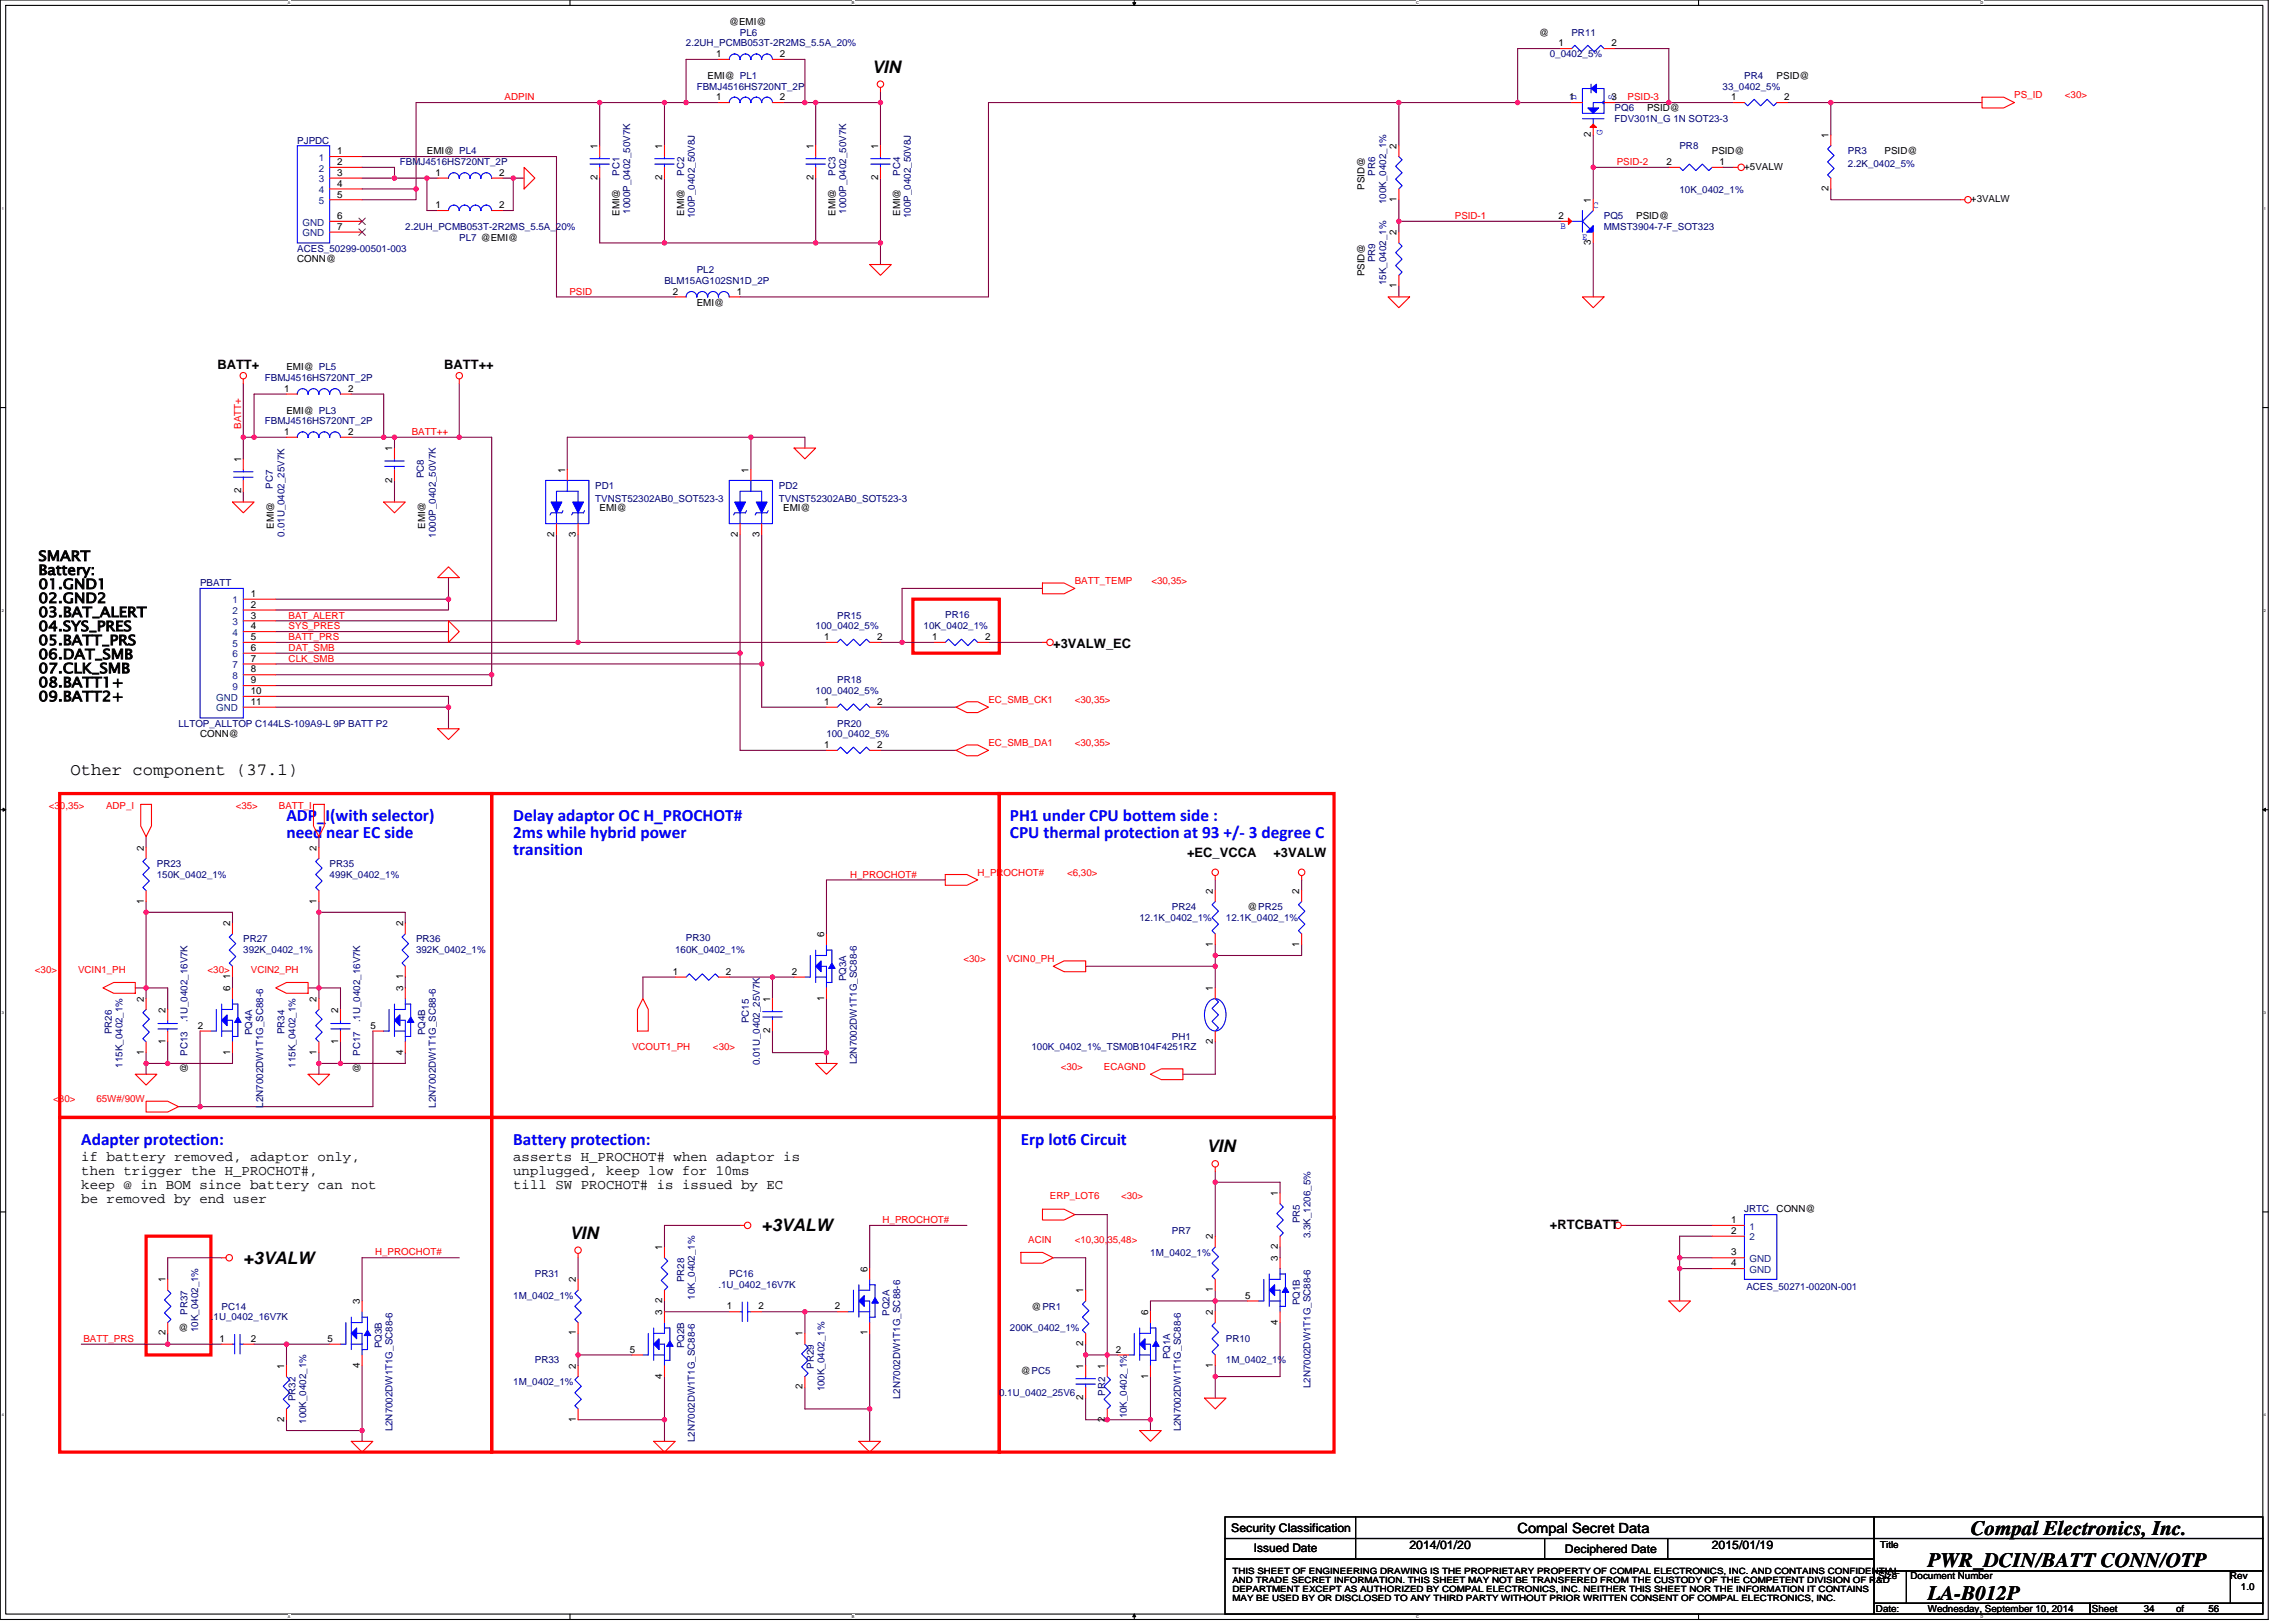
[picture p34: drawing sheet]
<svg xmlns="http://www.w3.org/2000/svg" width="297mm" height="210mm" viewBox="0 0 297 210" stroke-linecap="round" stroke-linejoin="round" font-family="sans-serif">
<defs><g id="words">
<g font-size="2.7">
<text x="249.4" y="202.8">PWR_DCIN/BATT CONN/OTP</text>
<text x="255" y="198.6">Compal Electronics, Inc.</text>
<text x="249.4" y="207">LA-B012P</text>
</g>
<g font-size="2.2">
<text x="112.8" y="9.4">VIN</text>
<text x="9.1" y="100.3">Other component (37.1)</text>
<text x="156.1" y="149.1">VIN</text>
<text x="73.7" y="160.3">VIN</text>
<text x="98.5" y="159.3">+3VALW</text>
<text x="31.5" y="163.5">+3VALW</text>
</g>
<g font-size="2.2" fill="#00f">
<text x="37.1" y="106.2">ADP_I(with selector)</text>
<text x="66.4" y="106.2">Delay adaptor OC H_PROCHOT#</text>
<text x="130.7" y="106.2">PH1 under CPU bottem side :</text>
<text x="37.1" y="108.4">need near EC side</text>
<text x="66.4" y="108.4">2ms while hybrid power</text>
<text x="66.4" y="110.7">transition</text>
<text x="130.7" y="108.4">CPU thermal protection at 93 +/- 3 degree C</text>
<text x="10.5" y="148.1">Adapter protection:</text>
<text x="66.4" y="148.1">Battery protection:</text>
<text x="132" y="148.1">Erp lot6 Circuit</text>
</g>
<g font-size="1.8">
<text x="5" y="72.6">SMART</text>
<text x="5" y="74.4">Battery:</text>
<text x="5" y="76.2">01.GND1</text>
<text x="5" y="78">02.GND2</text>
<text x="5" y="79.8">03.BAT_ALERT</text>
<text x="5" y="81.7">04.SYS_PRES</text>
<text x="5" y="83.5">05.BATT_PRS</text>
<text x="5" y="85.3">06.DAT_SMB</text>
<text x="5" y="87.1">07.CLK_SMB</text>
<text x="5" y="88.9">08.BATT1+</text>
<text x="5" y="90.7">09.BATT2+</text>
<text x="10.5" y="153.9">keep @ in BOM since battery can not</text>
<text x="10.5" y="155.7">be removed by end user</text>
<text x="10.5" y="150.3">if battery removed, adaptor only,</text>
<text x="10.5" y="152.1">then trigger the H_PROCHOT#,</text>
<text x="66.4" y="150.3">asserts H_PROCHOT# when adaptor is</text>
<text x="66.4" y="152.1">unplugged, keep low for 10ms</text>
<text x="66.4" y="153.9">till SW PROCHOT# is issued by EC</text>
<text x="196.3" y="198.3">Compal Secret Data</text>
</g>
<g font-size="1.7">
<text x="28.1" y="47.8">BATT+</text>
<text x="57.5" y="47.8">BATT++</text>
<text x="136.2" y="83.8">+3VALW_EC</text>
<text x="153.6" y="110.9">+EC_VCCA</text>
<text x="164.7" y="110.9">+3VALW</text>
<text x="200.5" y="159.1">+RTCBATT</text>
</g>
<g font-size="1.5">
<text x="159.3" y="198.2">Security Classification</text>
<text x="162.2" y="200.9">Issued Date</text>
<text x="182.3" y="200.5">2014/01/20</text>
<text x="202.5" y="201">Deciphered Date</text>
<text x="221.5" y="200.5">2015/01/19</text>
</g>
<g font-size="1.3">
<text x="94.3" y="3.2">@EMI@</text>
<text x="199.1" y="4.6">@</text>
<text x="91.5" y="10.2">EMI@ PL1</text>
<text x="92.7" y="7.4">1</text>
<text x="100.9" y="7.4">2</text>
<text x="201.6" y="6">1</text>
<text x="208.5" y="6">2</text>
<text x="229.8" y="10.2">PSID@</text>
<text x="92.7" y="13">1</text>
<text x="100.9" y="13">2</text>
<text x="203" y="13">1</text>
<text x="205.8" y="17.7" transform="rotate(-90 205.8 17.7)">2</text>
<text x="208.5" y="13">3</text>
<text x="213.1" y="14.4">PSID@</text>
<text x="224" y="13">1</text>
<text x="230.8" y="13">2</text>
<text x="236.5" y="17.9" transform="rotate(-90 236.5 17.9)">1</text>
<text x="43.6" y="20">1</text>
<text x="43.6" y="21.4">2</text>
<text x="43.6" y="22.8">3</text>
<text x="55.2" y="20">EMI@ PL4</text>
<text x="56.3" y="22.8">1</text>
<text x="64.6" y="22.8">2</text>
<text x="77.3" y="23.3" transform="rotate(-90 77.3 23.3)">2</text>
<text x="77.3" y="19.3" transform="rotate(-90 77.3 19.3)">1</text>
<text x="85.7" y="23.3" transform="rotate(-90 85.7 23.3)">2</text>
<text x="85.7" y="19.3" transform="rotate(-90 85.7 19.3)">1</text>
<text x="105.2" y="23.3" transform="rotate(-90 105.2 23.3)">2</text>
<text x="105.2" y="19.3" transform="rotate(-90 105.2 19.3)">1</text>
<text x="113.6" y="23.3" transform="rotate(-90 113.6 23.3)">2</text>
<text x="113.6" y="19.3" transform="rotate(-90 113.6 19.3)">1</text>
<text x="180.7" y="19.3" transform="rotate(-90 180.7 19.3)">2</text>
<text x="215.6" y="21.4">2</text>
<text x="221.5" y="20">PSID@</text>
<text x="222.4" y="21.4">1</text>
<text x="225.7" y="21.9">+5VALW</text>
<text x="243.8" y="20">PSID@</text>
<text x="43.6" y="28.4">6</text>
<text x="43.6" y="29.7">7</text>
<text x="43.6" y="24.2">4</text>
<text x="43.6" y="25.6">5</text>
<text x="56.3" y="27">1</text>
<text x="64.6" y="27">2</text>
<text x="80.1" y="27.9" transform="rotate(-90 80.1 27.9)">EMI@</text>
<text x="88.5" y="27.9" transform="rotate(-90 88.5 27.9)">EMI@</text>
<text x="108.1" y="27.9" transform="rotate(-90 108.1 27.9)">EMI@</text>
<text x="116.5" y="27.9" transform="rotate(-90 116.5 27.9)">EMI@</text>
<text x="176.5" y="24.6" transform="rotate(-90 176.5 24.6)">PSID@</text>
<text x="180.7" y="26.1" transform="rotate(-90 180.7 26.1)">1</text>
<text x="201.6" y="28.4">2</text>
<text x="205.8" y="26.3" transform="rotate(-90 205.8 26.3)">1</text>
<text x="211.7" y="28.4">PSID@</text>
<text x="236.5" y="24.7" transform="rotate(-90 236.5 24.7)">2</text>
<text x="255" y="26.1">+3VALW</text>
<text x="38.5" y="34">CONN@</text>
<text x="176.5" y="35.8" transform="rotate(-90 176.5 35.8)">PSID@</text>
<text x="180.7" y="30.5" transform="rotate(-90 180.7 30.5)">2</text>
<text x="205.8" y="31.7" transform="rotate(-90 205.8 31.7)">3</text>
<text x="87.1" y="38.1">2</text>
<text x="90.1" y="39.5">EMI@</text>
<text x="95.3" y="38.1">1</text>
<text x="180.7" y="37.3" transform="rotate(-90 180.7 37.3)">1</text>
<text x="37.1" y="47.9">EMI@ PL5</text>
<text x="36.8" y="50.7">1</text>
<text x="37.1" y="53.5">EMI@ PL3</text>
<text x="45" y="50.7">2</text>
<text x="31.2" y="59.8" transform="rotate(-90 31.2 59.8)">1</text>
<text x="36.8" y="56.3">1</text>
<text x="45" y="56.3">2</text>
<text x="50.7" y="58.4" transform="rotate(-90 50.7 58.4)">1</text>
<text x="31.2" y="63.8" transform="rotate(-90 31.2 63.8)">2</text>
<text x="50.7" y="62.5" transform="rotate(-90 50.7 62.5)">2</text>
<text x="73.1" y="61.2" transform="rotate(-90 73.1 61.2)">1</text>
<text x="96.8" y="61.2" transform="rotate(-90 96.8 61.2)">1</text>
<text x="35.4" y="68.5" transform="rotate(-90 35.4 68.5)">EMI@</text>
<text x="55" y="68.5" transform="rotate(-90 55 68.5)">EMI@</text>
<text x="71.7" y="69.4" transform="rotate(-90 71.7 69.4)">2</text>
<text x="74.5" y="69.4" transform="rotate(-90 74.5 69.4)">3</text>
<text x="77.6" y="66.1">EMI@</text>
<text x="95.4" y="69.4" transform="rotate(-90 95.4 69.4)">2</text>
<text x="98.2" y="69.4" transform="rotate(-90 98.2 69.4)">3</text>
<text x="101.3" y="66.1">EMI@</text>
<text x="32.4" y="77.2">1</text>
<text x="32.4" y="80">3</text>
<text x="32.4" y="81.4">4</text>
<text x="32.4" y="82.8">5</text>
<text x="32.4" y="78.6">2</text>
<text x="106.6" y="82.8">1</text>
<text x="113.5" y="82.8">2</text>
<text x="120.6" y="82.8">1</text>
<text x="127.4" y="82.8">2</text>
<text x="32.4" y="89.8">10</text>
<text x="32.4" y="84.2">6</text>
<text x="32.4" y="87">8</text>
<text x="32.4" y="88.4">9</text>
<text x="32.4" y="85.6">7</text>
<text x="25.9" y="95.4">CONN@</text>
<text x="32.4" y="91.2">11</text>
<text x="106.6" y="91.2">1</text>
<text x="113.5" y="91.2">2</text>
<text x="106.6" y="96.8">1</text>
<text x="113.5" y="96.8">2</text>
<text x="18.6" y="110.1" transform="rotate(-90 18.6 110.1)">2</text>
<text x="41" y="110.1" transform="rotate(-90 41 110.1)">2</text>
<text x="18.6" y="116.9" transform="rotate(-90 18.6 116.9)">1</text>
<text x="29.8" y="119.9" transform="rotate(-90 29.8 119.9)">2</text>
<text x="41" y="116.9" transform="rotate(-90 41 116.9)">1</text>
<text x="52.1" y="119.9" transform="rotate(-90 52.1 119.9)">2</text>
<text x="156.9" y="115.7" transform="rotate(-90 156.9 115.7)">2</text>
<text x="161.4" y="117.8">@PR25</text>
<text x="168.1" y="115.7" transform="rotate(-90 168.1 115.7)">2</text>
<text x="106.6" y="121.3" transform="rotate(-90 106.6 121.3)">6</text>
<text x="156.9" y="122.5" transform="rotate(-90 156.9 122.5)">1</text>
<text x="168.1" y="122.5" transform="rotate(-90 168.1 122.5)">1</text>
<text x="18.6" y="129.6" transform="rotate(-90 18.6 129.6)">2</text>
<text x="21.4" y="131" transform="rotate(-90 21.4 131)">2</text>
<text x="29.8" y="128.2" transform="rotate(-90 29.8 128.2)">6</text>
<text x="29.8" y="126.7" transform="rotate(-90 29.8 126.7)">1</text>
<text x="41" y="129.6" transform="rotate(-90 41 129.6)">2</text>
<text x="43.8" y="131" transform="rotate(-90 43.8 131)">2</text>
<text x="52.1" y="128.2" transform="rotate(-90 52.1 128.2)">3</text>
<text x="52.1" y="126.7" transform="rotate(-90 52.1 126.7)">1</text>
<text x="87.1" y="126.1">1</text>
<text x="93.9" y="126.1">2</text>
<text x="99.6" y="129.6" transform="rotate(-90 99.6 129.6)">1</text>
<text x="102.4" y="126.1">2</text>
<text x="106.6" y="129.5" transform="rotate(-90 106.6 129.5)">1</text>
<text x="156.9" y="128.2" transform="rotate(-90 156.9 128.2)">1</text>
<text x="18.6" y="136.5" transform="rotate(-90 18.6 136.5)">1</text>
<text x="21.4" y="135.1" transform="rotate(-90 21.4 135.1)">1</text>
<text x="25.6" y="133.1">2</text>
<text x="29.8" y="136.5" transform="rotate(-90 29.8 136.5)">1</text>
<text x="41" y="136.5" transform="rotate(-90 41 136.5)">1</text>
<text x="43.8" y="135.1" transform="rotate(-90 43.8 135.1)">1</text>
<text x="47.9" y="133.1">5</text>
<text x="52.1" y="136.5" transform="rotate(-90 52.1 136.5)">4</text>
<text x="99.6" y="133.7" transform="rotate(-90 99.6 133.7)">2</text>
<text x="156.9" y="135.1" transform="rotate(-90 156.9 135.1)">2</text>
<text x="24.3" y="138.9" transform="rotate(-90 24.3 138.9)">@</text>
<text x="46.6" y="138.9" transform="rotate(-90 46.6 138.9)">@</text>
<text x="165.3" y="154.8" transform="rotate(-90 165.3 154.8)">1</text>
<text x="85.7" y="161.8" transform="rotate(-90 85.7 161.8)">1</text>
<text x="156.9" y="160.4" transform="rotate(-90 156.9 160.4)">2</text>
<text x="165.3" y="161.6" transform="rotate(-90 165.3 161.6)">2</text>
<text x="224" y="158.3">1</text>
<text x="224" y="159.7">2</text>
<text x="229.8" y="156.9">CONN@</text>
<text x="21.4" y="166" transform="rotate(-90 21.4 166)">1</text>
<text x="74.5" y="166" transform="rotate(-90 74.5 166)">2</text>
<text x="112.2" y="164.6" transform="rotate(-90 112.2 164.6)">6</text>
<text x="140.2" y="167.4" transform="rotate(-90 140.2 167.4)">1</text>
<text x="156.9" y="167.2" transform="rotate(-90 156.9 167.2)">1</text>
<text x="165.3" y="163.2" transform="rotate(-90 165.3 163.2)">3</text>
<text x="224" y="162.5">3</text>
<text x="224" y="163.9">4</text>
<text x="21.4" y="172.8" transform="rotate(-90 21.4 172.8)">2</text>
<text x="23.1" y="172.3">@</text>
<text x="28.4" y="173.6">1</text>
<text x="32.4" y="173.6">2</text>
<text x="42.4" y="173.6">5</text>
<text x="46.6" y="168.8" transform="rotate(-90 46.6 168.8)">3</text>
<text x="74.5" y="172.8" transform="rotate(-90 74.5 172.8)">1</text>
<text x="85.7" y="170.2" transform="rotate(-90 85.7 170.2)">3</text>
<text x="85.7" y="168.6" transform="rotate(-90 85.7 168.6)">2</text>
<text x="94.1" y="169.4">1</text>
<text x="98.1" y="169.4">2</text>
<text x="103.8" y="172.9" transform="rotate(-90 103.8 172.9)">1</text>
<text x="108" y="169.4">2</text>
<text x="112.2" y="172.8" transform="rotate(-90 112.2 172.8)">1</text>
<text x="133.5" y="169.5">@PR1</text>
<text x="148.5" y="170.2" transform="rotate(-90 148.5 170.2)">6</text>
<text x="156.9" y="170.2" transform="rotate(-90 156.9 170.2)">2</text>
<text x="161.1" y="168.1">5</text>
<text x="165.3" y="171.4" transform="rotate(-90 165.3 171.4)">4</text>
<text x="36.8" y="177.1" transform="rotate(-90 36.8 177.1)">1</text>
<text x="46.6" y="177" transform="rotate(-90 46.6 177)">4</text>
<text x="74.5" y="177.1" transform="rotate(-90 74.5 177.1)">2</text>
<text x="81.5" y="175">5</text>
<text x="85.7" y="178.4" transform="rotate(-90 85.7 178.4)">4</text>
<text x="103.8" y="179.8" transform="rotate(-90 103.8 179.8)">2</text>
<text x="132.1" y="177.8">@PC5</text>
<text x="140.2" y="177.1" transform="rotate(-90 140.2 177.1)">1</text>
<text x="140.2" y="174.2" transform="rotate(-90 140.2 174.2)">2</text>
<text x="142.9" y="177.1" transform="rotate(-90 142.9 177.1)">1</text>
<text x="144.3" y="175">2</text>
<text x="148.5" y="178.4" transform="rotate(-90 148.5 178.4)">1</text>
<text x="156.9" y="177" transform="rotate(-90 156.9 177)">1</text>
<text x="36.8" y="184" transform="rotate(-90 36.8 184)">2</text>
<text x="74.5" y="184" transform="rotate(-90 74.5 184)">1</text>
<text x="140.2" y="181.2" transform="rotate(-90 140.2 181.2)">2</text>
<text x="142.9" y="184" transform="rotate(-90 142.9 184)">2</text>
<text x="243.3" y="200.3">Title</text>
<text x="242.7" y="208.6">Date:</text>
<text x="243" y="204.4">Size</text>
<text x="247.2" y="204.4">Document Number</text>
<text x="249.4" y="208.6">Wednesday, September 10, 2014</text>
<text x="270.6" y="208.6">Sheet</text>
<text x="277.3" y="208.6">34</text>
<text x="281.5" y="208.6">of</text>
<text x="285.7" y="208.6">56</text>
<text x="288.5" y="204.4">Rev</text>
<text x="289.9" y="205.8">1.0</text>
</g>
<g font-size="1.3" fill="#000080">
<text x="95.7" y="4.6">PL6</text>
<text x="203.3" y="4.6">PR11</text>
<text x="88.7" y="6">2.2UH_PCMB053T-2R2MS_5.5A_20%</text>
<text x="90.1" y="11.6">FBMJ4516HS720NT_2P</text>
<text x="200.5" y="7.4">0_0402_5%</text>
<text x="222.9" y="11.6">33_0402_5%</text>
<text x="225.7" y="10.2">PR4</text>
<text x="208.9" y="14.4">PQ6</text>
<text x="208.9" y="15.8">FDV301N_G 1N SOT23-3</text>
<text x="38.5" y="18.6">PJPDC</text>
<text x="51.7" y="21.4">FBMJ4516HS720NT_2P</text>
<text x="80.1" y="22.8" transform="rotate(-90 80.1 22.8)">PC1</text>
<text x="88.5" y="22.8" transform="rotate(-90 88.5 22.8)">PC2</text>
<text x="108.1" y="22.8" transform="rotate(-90 108.1 22.8)">PC3</text>
<text x="116.5" y="22.8" transform="rotate(-90 116.5 22.8)">PC4</text>
<text x="177.9" y="22.8" transform="rotate(-90 177.9 22.8)">PR6</text>
<text x="217.3" y="19.3">PR8</text>
<text x="239.1" y="20">PR3</text>
<text x="239.1" y="21.7">2.2K_0402_5%</text>
<text x="52.4" y="29.8">2.2UH_PCMB053T-2R2MS_5.5A_20%</text>
<text x="81.5" y="27.7" transform="rotate(-90 81.5 27.7)">1000P_0402_50V7K</text>
<text x="89.9" y="28.2" transform="rotate(-90 89.9 28.2)">100P_0402_50V8J</text>
<text x="109.5" y="27.7" transform="rotate(-90 109.5 27.7)">1000P_0402_50V7K</text>
<text x="117.9" y="28.2" transform="rotate(-90 117.9 28.2)">100P_0402_50V8J</text>
<text x="179.3" y="26.4" transform="rotate(-90 179.3 26.4)">100K_0402_1%</text>
<text x="207.5" y="28.4">PQ5</text>
<text x="207.5" y="29.8">MMST3904-7-F_SOT323</text>
<text x="217.3" y="25">10K_0402_1%</text>
<text x="38.5" y="32.6">ACES_50299-00501-003</text>
<text x="59.4" y="31.2">PL7 @EMI@</text>
<text x="90.1" y="35.4">PL2</text>
<text x="177.9" y="33.9" transform="rotate(-90 177.9 33.9)">PR9</text>
<text x="86" y="36.7">BLM15AG102SN1D_2P</text>
<text x="179.3" y="36.9" transform="rotate(-90 179.3 36.9)">15K_0402_1%</text>
<text x="34.3" y="49.3">FBMJ4516HS720NT_2P</text>
<text x="34.3" y="54.9">FBMJ4516HS720NT_2P</text>
<text x="35.3" y="63.3" transform="rotate(-90 35.3 63.3)">PC7</text>
<text x="54.8" y="61.9" transform="rotate(-90 54.8 61.9)">PC8</text>
<text x="77" y="63.3">PD1</text>
<text x="77" y="65">TVNST52302AB0_SOT523-3</text>
<text x="100.8" y="63.3">PD2</text>
<text x="100.8" y="65">TVNST52302AB0_SOT523-3</text>
<text x="36.8" y="69.4" transform="rotate(-90 36.8 69.4)">0.01U_0402_25V7K</text>
<text x="56.4" y="69.6" transform="rotate(-90 56.4 69.6)">1000P_0402_50V7K</text>
<text x="25.9" y="75.9">PBATT</text>
<text x="105.5" y="81.5">100_0402_5%</text>
<text x="108.3" y="80.1">PR15</text>
<text x="119.5" y="81.5">10K_0402_1%</text>
<text x="122.3" y="79.9">PR16</text>
<text x="105.5" y="89.8">100_0402_5%</text>
<text x="108.3" y="88.4">PR18</text>
<text x="23.1" y="94">LLTOP_ALLTOP C144LS-109A9-L 9P BATT P2</text>
<text x="106.9" y="95.4">100_0402_5%</text>
<text x="108.3" y="94">PR20</text>
<text x="20.3" y="112.2">PR23</text>
<text x="20.3" y="113.6">150K_0402_1%</text>
<text x="42.6" y="112.2">PR35</text>
<text x="42.6" y="113.6">499K_0402_1%</text>
<text x="147.4" y="119.2">12.1K_0402_1%</text>
<text x="151.6" y="117.8">PR24</text>
<text x="158.6" y="119.2">12.1K_0402_1%</text>
<text x="31.5" y="122">PR27</text>
<text x="31.5" y="123.4">392K_0402_1%</text>
<text x="53.8" y="122">PR36</text>
<text x="53.8" y="123.4">392K_0402_1%</text>
<text x="87.4" y="123.4">160K_0402_1%</text>
<text x="88.7" y="121.8">PR30</text>
<text x="109.5" y="127" transform="rotate(-90 109.5 127)">PQ3A</text>
<text x="14.5" y="133.8" transform="rotate(-90 14.5 133.8)">PR26</text>
<text x="24.3" y="136.6" transform="rotate(-90 24.3 136.6)">PC13</text>
<text x="24.3" y="132.3" transform="rotate(-90 24.3 132.3)">.1U_0402_16V7K</text>
<text x="32.6" y="134" transform="rotate(-90 32.6 134)">PQ4A</text>
<text x="36.8" y="133.8" transform="rotate(-90 36.8 133.8)">PR34</text>
<text x="46.6" y="136.6" transform="rotate(-90 46.6 136.6)">PC17</text>
<text x="46.6" y="132.3" transform="rotate(-90 46.6 132.3)">.1U_0402_16V7K</text>
<text x="55" y="134" transform="rotate(-90 55 134)">PQ4B</text>
<text x="96.9" y="132.4" transform="rotate(-90 96.9 132.4)">PC15</text>
<text x="98.3" y="137.9" transform="rotate(-90 98.3 137.9)">0.01U_0402_25V7K</text>
<text x="110.9" y="137.7" transform="rotate(-90 110.9 137.7)">L2N7002DW1T1G_SC88-6</text>
<text x="133.5" y="135.9">100K_0402_1%_TSM0B104F4251RZ</text>
<text x="151.6" y="134.5">PH1</text>
<text x="15.9" y="138.2" transform="rotate(-90 15.9 138.2)">115K_0402_1%</text>
<text x="34" y="143.3" transform="rotate(-90 34 143.3)">L2N7002DW1T1G_SC88-6</text>
<text x="38.2" y="138.2" transform="rotate(-90 38.2 138.2)">115K_0402_1%</text>
<text x="56.4" y="143.3" transform="rotate(-90 56.4 143.3)">L2N7002DW1T1G_SC88-6</text>
<text x="151.6" y="159.7">PR7</text>
<text x="168.1" y="158.3" transform="rotate(-90 168.1 158.3)">PR5</text>
<text x="169.5" y="160.2" transform="rotate(-90 169.5 160.2)">3.3K_1206_5%</text>
<text x="225.7" y="156.9">JRTC</text>
<text x="69.2" y="165.3">PR31</text>
<text x="88.5" y="166" transform="rotate(-90 88.5 166)">PR28</text>
<text x="92.9" y="166.7">.1U_0402_16V7K</text>
<text x="94.3" y="165.3">PC16</text>
<text x="148.8" y="162.5">1M_0402_1%</text>
<text x="225.9" y="166.9">ACES_50271-0020N-001</text>
<text x="24.3" y="170.2" transform="rotate(-90 24.3 170.2)">PR37</text>
<text x="25.6" y="172.4" transform="rotate(-90 25.6 172.4)">10K_0402_1%</text>
<text x="27.3" y="170.9">.1U_0402_16V7K</text>
<text x="28.7" y="169.5">PC14</text>
<text x="66.4" y="168.1">1M_0402_1%</text>
<text x="89.9" y="168.2" transform="rotate(-90 89.9 168.2)">10K_0402_1%</text>
<text x="115.1" y="170.3" transform="rotate(-90 115.1 170.3)">PQ2A</text>
<text x="130.7" y="172.3">200K_0402_1%</text>
<text x="158.6" y="173.7">PR10</text>
<text x="168.1" y="168.9" transform="rotate(-90 168.1 168.9)">PQ1B</text>
<text x="49.4" y="174.5" transform="rotate(-90 49.4 174.5)">PQ3B</text>
<text x="66.4" y="179.2">1M_0402_1%</text>
<text x="69.2" y="176.4">PR33</text>
<text x="88.5" y="174.5" transform="rotate(-90 88.5 174.5)">PQ2B</text>
<text x="105.3" y="177.1" transform="rotate(-90 105.3 177.1)">PR29</text>
<text x="151.4" y="175.9" transform="rotate(-90 151.4 175.9)">PQ1A</text>
<text x="158.6" y="176.4">1M_0402_1%</text>
<text x="169.5" y="179.7" transform="rotate(-90 169.5 179.7)">L2N7002DW1T1G_SC88-6</text>
<text x="38.2" y="181.3" transform="rotate(-90 38.2 181.3)">PR32</text>
<text x="39.6" y="184.3" transform="rotate(-90 39.6 184.3)">100K_0402_1%</text>
<text x="50.8" y="185.2" transform="rotate(-90 50.8 185.2)">L2N7002DW1T1G_SC88-6</text>
<text x="106.7" y="180.1" transform="rotate(-90 106.7 180.1)">100K_0402_1%</text>
<text x="116.5" y="181.1" transform="rotate(-90 116.5 181.1)">L2N7002DW1T1G_SC88-6</text>
<text x="129.3" y="180.6">0.1U_0402_25V6</text>
<text x="143" y="180.6" transform="rotate(-90 143 180.6)">PR2</text>
<text x="145.8" y="183.6" transform="rotate(-90 145.8 183.6)">10K_0402_1%</text>
<text x="152.8" y="185.2" transform="rotate(-90 152.8 185.2)">L2N7002DW1T1G_SC88-6</text>
<text x="89.9" y="186.6" transform="rotate(-90 89.9 186.6)">L2N7002DW1T1G_SC88-6</text>
</g>
<g font-size="1.3" fill="#f00">
<text x="65.3" y="13">ADPIN</text>
<text x="210.6" y="13">PSID-3</text>
<text x="260.6" y="12.7">PS_ID</text>
<text x="267.1" y="12.7">&lt;30&gt;</text>
<text x="209.2" y="21.4">PSID-2</text>
<text x="188.2" y="28.4">PSID-1</text>
<text x="73.7" y="38.1">PSID</text>
<text x="31.2" y="55.5" transform="rotate(-90 31.2 55.5)">BATT+</text>
<text x="53.3" y="56.3">BATT++</text>
<text x="139" y="75.6">BATT_TEMP</text>
<text x="149" y="75.6">&lt;30,35&gt;</text>
<text x="37.3" y="81.4">SYS_PRES</text>
<text x="37.3" y="80">BAT_ALERT</text>
<text x="37.3" y="82.8">BATT_PRS</text>
<text x="37.3" y="84.2">DAT_SMB</text>
<text x="37.3" y="85.6">CLK_SMB</text>
<text x="127.9" y="91">EC_SMB_CK1</text>
<text x="139" y="91">&lt;30,35&gt;</text>
<text x="127.9" y="96.5">EC_SMB_DA1</text>
<text x="139" y="96.5">&lt;30,35&gt;</text>
<text x="6.3" y="104.6">&lt;30,35&gt;</text>
<text x="13.7" y="104.6">ADP_I</text>
<text x="30.5" y="104.6">&lt;35&gt;</text>
<text x="36.1" y="104.6">BATT_I</text>
<text x="110" y="113.6">H_PROCHOT#</text>
<text x="126.5" y="113.3">H_PROCHOT#</text>
<text x="138.1" y="113.3">&lt;6,30&gt;</text>
<text x="4.5" y="125.9">&lt;30&gt;</text>
<text x="10.1" y="125.9">VCIN1_PH</text>
<text x="26.9" y="125.9">&lt;30&gt;</text>
<text x="32.4" y="125.9">VCIN2_PH</text>
<text x="124.7" y="124.5">&lt;30&gt;</text>
<text x="130.2" y="124.5">VCIN0_PH</text>
<text x="81.8" y="135.9">VCOUT1_PH</text>
<text x="92.2" y="135.9">&lt;30&gt;</text>
<text x="6.9" y="142.6">&lt;30&gt;</text>
<text x="12.5" y="142.6">65W#/90W</text>
<text x="137.2" y="138.4">&lt;30&gt;</text>
<text x="142.8" y="138.4">ECAGND</text>
<text x="135.8" y="155.2">ERP_LOT6</text>
<text x="145" y="155.2">&lt;30&gt;</text>
<text x="114.2" y="158.3">H_PROCHOT#</text>
<text x="133" y="160.8">ACIN</text>
<text x="139" y="160.8">&lt;10,30,35,48&gt;</text>
<text x="48.5" y="162.5">H_PROCHOT#</text>
<text x="10.8" y="173.6">BATT_PRS</text>
</g>
<g font-size="1.3" fill="#00f">
<text x="203.9" y="13" transform="rotate(-90 203.9 13)">D</text>
<text x="207.3" y="17.5" transform="rotate(-90 207.3 17.5)">G</text>
<text x="208.8" y="13" transform="rotate(-90 208.8 13)">S</text>
<text x="201.9" y="29.6">B</text>
<text x="206.1" y="26.9">C</text>
<text x="204.7" y="31">E</text>
</g>
<g font-size="1.3" fill="#004080">
<text x="41.2" y="20.8">1</text>
<text x="41.2" y="22.2">2</text>
<text x="41.2" y="23.6">3</text>
<text x="39.1" y="29.2">GND</text>
<text x="41.2" y="25">4</text>
<text x="41.2" y="26.4">5</text>
<text x="39.1" y="30.6">GND</text>
<text x="30.1" y="78.1">1</text>
<text x="30.1" y="80.9">3</text>
<text x="30.1" y="82.3">4</text>
<text x="30.1" y="83.7">5</text>
<text x="30.1" y="79.5">2</text>
<text x="30.1" y="85.1">6</text>
<text x="30.1" y="87.9">8</text>
<text x="30.1" y="89.3">9</text>
<text x="30.1" y="86.5">7</text>
<text x="28" y="90.7">GND</text>
<text x="28" y="92.1">GND</text>
<text x="226.4" y="159.1">1</text>
<text x="226.4" y="160.5">2</text>
<text x="226.4" y="163.3">GND</text>
<text x="226.4" y="164.7">GND</text>
</g>
<g font-size="1.1">
<text x="159.4" y="203.7">THIS SHEET OF ENGINEERING DRAWING IS THE PROPRIETARY PROPERTY OF COMPAL ELECTRONICS, INC. AND CONTAINS CONFIDENTIAL</text>
<text x="159.4" y="204.9">AND TRADE SECRET INFORMATION. THIS SHEET MAY NOT BE TRANSFERED FROM THE CUSTODY OF THE COMPETENT DIVISION OF R&amp;D</text>
<text x="159.4" y="206">DEPARTMENT EXCEPT AS AUTHORIZED BY COMPAL ELECTRONICS, INC. NEITHER THIS SHEET NOR THE INFORMATION IT CONTAINS</text>
<text x="159.4" y="207.2">MAY BE USED BY OR DISCLOSED TO ANY THIRD PARTY WITHOUT PRIOR WRITTEN CONSENT OF COMPAL ELECTRONICS, INC.</text>
</g>
<g font-size=".5">
<text x="37.2" y=".5">A</text>
<text x="110.2" y=".5">B</text>
<text x="183.2" y=".5">C</text>
<text x="256.2" y=".5">D</text>
<text x=".2" y="27.2">1</text>
<text x="292.9" y="27.2">1</text>
<text x=".2" y="79.2">2</text>
<text x="292.9" y="79.2">2</text>
<text x=".2" y="131.2">3</text>
<text x="292.9" y="131.2">3</text>
<text x=".2" y="183.3">4</text>
<text x="292.9" y="183.3">4</text>
<text x="37.2" y="209.4">A</text>
<text x="110.2" y="209.4">B</text>
<text x="183.2" y="209.4">C</text>
<text x="256.2" y="209.4">D</text>
</g>
</g></defs>
<path d="M0 0h293.4v209.6h-293.4zM.7 .7h292v208.2h-292z" fill="none" stroke="#000" stroke-width=".14"/>
<g fill="#fff">
<path d="M37.2 .1h.4v.5h-.4z"/>
<path d="M37.2 208.9h.4v.6h-.4z"/>
</g>
<path d="M73.7 0v.7M73.7 208.9v.7" fill="none" stroke="#000" stroke-width=".14"/>
<g fill="#fff">
<path d="M110.2 .1h.4v.5h-.4z"/>
<path d="M110.2 208.9h.4v.6h-.4z"/>
</g>
<path d="M146.7 0v.7M146.7 208.9v.7" fill="none" stroke="#000" stroke-width=".14"/>
<path d="M146.5 .3h.4l-.2 .4zM146.7 208.9l.2 .3h-.4z" fill="#000"/>
<path d="M146.5 .3h.4l-.2 .4zM146.7 208.9l.2 .3h-.4z" fill="none" stroke="#000" stroke-width=".13"/>
<g fill="#fff">
<path d="M183.2 .1h.4v.5h-.4z"/>
<path d="M183.2 208.9h.4v.6h-.4z"/>
</g>
<path d="M219.7 0v.7M219.7 208.9v.7" fill="none" stroke="#000" stroke-width=".14"/>
<g fill="#fff">
<path d="M256.2 .1h.4v.5h-.4z"/>
<path d="M256.2 208.9h.4v.6h-.4z"/>
<path d="M.2 26.7h.3v.6h-.3z"/>
<path d="M292.9 26.7h.3v.6h-.3z"/>
<path d="M.2 78.8h.3v.5h-.3z"/>
<path d="M292.9 78.8h.3v.5h-.3z"/>
</g>
<path d="M0 52.7h.7M292.7 52.7h.7" fill="none" stroke="#000" stroke-width=".14"/>
<g fill="#fff">
<path d="M.2 130.8h.3v.6h-.3z"/>
<path d="M292.9 130.8h.3v.6h-.3z"/>
</g>
<path d="M0 104.8h.7M292.7 104.8h.7" fill="none" stroke="#000" stroke-width=".14"/>
<path d="M.4 104.6l.3 .2-.3 .2zM292.7 104.8l.4-.2v.4z" fill="#000"/>
<path d="M.4 104.6l.3 .2-.3 .2zM292.7 104.8l.4-.2v.4z" fill="none" stroke="#000" stroke-width=".13"/>
<g fill="#fff">
<path d="M.2 182.9h.3v.5h-.3z"/>
<path d="M292.9 182.9h.3v.5h-.3z"/>
</g>
<path d="M0 156.8h.7M292.7 156.8h.7" fill="none" stroke="#000" stroke-width=".14"/>
<path d="M118.1 77.5h11.2v7h-11.2zM7.7 102.7h55.9v41.9h-55.9zM63.6 102.7h65.7v41.9h-65.7zM129.3 102.7h43.3v41.9h-43.3zM7.7 144.6h55.9v43.3h-55.9zM18.9 160h8.4v15.3h-8.4zM63.6 144.6h65.7v43.3h-65.7zM129.3 144.6h43.3v43.3h-43.3z" fill="none" stroke="#f00" stroke-width=".42"/>
<path d="M31.5 49.6v7M59.4 56.6h4.2M95.7 97.1h11.2M98.5 91.5h8.4M18.9 108.3v1.4M17.5 127.8h1.4M157.2 134.8v4.2M157.2 125v2.8" fill="none" stroke="#800040" stroke-width=".14"/>
<circle cx="31.5" cy="56.6" r=".28" fill="#f0f"/>
<circle cx="31.5" cy="56.6" r=".28" fill="none" stroke="#f0f" stroke-width=".14"/>
<path d="M31.5 56.6v2.8M32.9 56.6h4.2M51 56.6v1.4M59.4 49.6v7M31.5 63.6v1.4M51 62.2v2.8M116.7 76.1h18.2M127.9 83.1h7" fill="none" stroke="#800040" stroke-width=".14"/>
<circle cx="59.4" cy="56.6" r=".28" fill="#f0f"/>
<circle cx="59.4" cy="56.6" r=".28" fill="none" stroke="#f0f" stroke-width=".14"/>
<path d="M51 56.6h8.4" fill="none" stroke="#800040" stroke-width=".14"/>
<circle cx="51" cy="56.6" r=".28" fill="#f0f"/>
<circle cx="51" cy="56.6" r=".28" fill="none" stroke="#f0f" stroke-width=".14"/>
<path d="M77.6 13.3h8.4M105.5 13.3h8.4M72 38.4h15.4M77.6 31.4h8.4M74.8 83.1h32.1M113.9 91.5h9.8M113.9 97.1h9.8" fill="none" stroke="#800040" stroke-width=".14"/>
<circle cx="113.9" cy="13.3" r=".28" fill="#f0f"/>
<circle cx="113.9" cy="13.3" r=".28" fill="none" stroke="#f0f" stroke-width=".14"/>
<circle cx="105.5" cy="13.3" r=".28" fill="#f0f"/>
<circle cx="105.5" cy="13.3" r=".28" fill="none" stroke="#f0f" stroke-width=".14"/>
<path d="M86 183.7v2.8" fill="none" stroke="#800040" stroke-width=".14"/>
<circle cx="86" cy="183.7" r=".28" fill="#f0f"/>
<circle cx="86" cy="183.7" r=".28" fill="none" stroke="#f0f" stroke-width=".14"/>
<path d="M95.7 158.6h-9.7v2.8M86 168.4v1.4h8.3M108.3 169.8h-4.2v2.8" fill="none" stroke="#800040" stroke-width=".14"/>
<circle cx="104.1" cy="169.8" r=".28" fill="#f0f"/>
<circle cx="104.1" cy="169.8" r=".28" fill="none" stroke="#f0f" stroke-width=".14"/>
<path d="M104.1 179.5v2.8h8.4v4.2" fill="none" stroke="#800040" stroke-width=".14"/>
<circle cx="112.5" cy="182.3" r=".28" fill="#f0f"/>
<circle cx="112.5" cy="182.3" r=".28" fill="none" stroke="#f0f" stroke-width=".14"/>
<path d="M125.1 158.6h-12.6v5.6M74.8 162.8v2.8M81.8 175.3h-7v1.4" fill="none" stroke="#800040" stroke-width=".14"/>
<circle cx="74.8" cy="175.3" r=".28" fill="#f0f"/>
<circle cx="74.8" cy="175.3" r=".28" fill="none" stroke="#f0f" stroke-width=".14"/>
<path d="M46.8 162.8h12.6M74.8 172.6v2.7M86 178.1v5.6h-11.2M37.1 183.7v1.4h9.7v1.4" fill="none" stroke="#800040" stroke-width=".14"/>
<circle cx="46.8" cy="185.1" r=".28" fill="#f0f"/>
<circle cx="46.8" cy="185.1" r=".28" fill="none" stroke="#f0f" stroke-width=".14"/>
<path d="M37.1 173.9h5.6" fill="none" stroke="#800040" stroke-width=".14"/>
<circle cx="37.1" cy="173.9" r=".28" fill="#f0f"/>
<circle cx="37.1" cy="173.9" r=".28" fill="none" stroke="#f0f" stroke-width=".14"/>
<path d="M53.8 13.3h23.8M113.9 11.9v1.4M86 31.4h19.5M21.7 173.9h7M37.1 173.9v2.8" fill="none" stroke="#800040" stroke-width=".14"/>
<circle cx="77.6" cy="13.3" r=".28" fill="#f0f"/>
<circle cx="77.6" cy="13.3" r=".28" fill="none" stroke="#f0f" stroke-width=".14"/>
<path d="M86 13.3v5.6" fill="none" stroke="#800040" stroke-width=".14"/>
<circle cx="86" cy="13.3" r=".28" fill="#f0f"/>
<circle cx="86" cy="13.3" r=".28" fill="none" stroke="#f0f" stroke-width=".14"/>
<path d="M77.6 13.3v5.6M86 23.1v8.3" fill="none" stroke="#800040" stroke-width=".14"/>
<circle cx="86" cy="31.4" r=".28" fill="#f0f"/>
<circle cx="86" cy="31.4" r=".28" fill="none" stroke="#f0f" stroke-width=".14"/>
<path d="M105.5 13.3v5.6M113.9 13.3v5.6M77.6 23.1v8.3M105.5 23.1v8.3M113.9 23.1v11.1" fill="none" stroke="#800040" stroke-width=".14"/>
<circle cx="113.9" cy="31.4" r=".28" fill="#f0f"/>
<circle cx="113.9" cy="31.4" r=".28" fill="none" stroke="#f0f" stroke-width=".14"/>
<path d="M104.1 13.3h1.4M116.7 76.1v7" fill="none" stroke="#800040" stroke-width=".14"/>
<circle cx="116.7" cy="83.1" r=".28" fill="#f0f"/>
<circle cx="116.7" cy="83.1" r=".28" fill="none" stroke="#f0f" stroke-width=".14"/>
<path d="M105.5 31.4h8.4M35.7 88.7h27.9M58 90.1v1.4" fill="none" stroke="#800040" stroke-width=".14"/>
<circle cx="105.5" cy="31.4" r=".28" fill="#f0f"/>
<circle cx="105.5" cy="31.4" r=".28" fill="none" stroke="#f0f" stroke-width=".14"/>
<path d="M157.2 168.4h4.2M157.2 167v1.4M157.2 168.4v1.4" fill="none" stroke="#800040" stroke-width=".14"/>
<circle cx="157.2" cy="168.4" r=".28" fill="#f0f"/>
<circle cx="157.2" cy="168.4" r=".28" fill="none" stroke="#f0f" stroke-width=".14"/>
<path d="M157.2 178.1v2.8" fill="none" stroke="#800040" stroke-width=".14"/>
<circle cx="157.2" cy="178.1" r=".28" fill="#f0f"/>
<circle cx="157.2" cy="178.1" r=".28" fill="none" stroke="#f0f" stroke-width=".14"/>
<path d="M157.2 168.4h-8.4v1.4M165.6 171.2v6.9h-8.4M140.5 180.9v2.8M143.2 183.7h5.6v1.4" fill="none" stroke="#800040" stroke-width=".14"/>
<circle cx="148.8" cy="183.7" r=".28" fill="#f0f"/>
<circle cx="148.8" cy="183.7" r=".28" fill="none" stroke="#f0f" stroke-width=".14"/>
<circle cx="143.2" cy="183.7" r=".28" fill="#f0f"/>
<circle cx="143.2" cy="183.7" r=".28" fill="none" stroke="#f0f" stroke-width=".14"/>
<path d="M136.3 162.8h4.2v4.2M140.5 175.3v1.4M148.8 178.1v5.6M157.2 176.7v1.4" fill="none" stroke="#800040" stroke-width=".14"/>
<circle cx="140.5" cy="175.3" r=".28" fill="#f0f"/>
<circle cx="140.5" cy="175.3" r=".28" fill="none" stroke="#f0f" stroke-width=".14"/>
<path d="M157.2 153v7" fill="none" stroke="#800040" stroke-width=".14"/>
<circle cx="157.2" cy="153" r=".28" fill="#f0f"/>
<circle cx="157.2" cy="153" r=".28" fill="none" stroke="#f0f" stroke-width=".14"/>
<path d="M72 20.3v18.1M113.9 83.1h2.8M87.4 126.4h-4.2v2.8M106.9 129.2v7M157.2 151.6v1.4h8.4v1.4M32.9 173.9h4.2M46.8 176.7v8.4M98.5 169.8h5.6M112.5 172.6v9.7" fill="none" stroke="#800040" stroke-width=".14"/>
<circle cx="106.9" cy="136.2" r=".28" fill="#f0f"/>
<circle cx="106.9" cy="136.2" r=".28" fill="none" stroke="#f0f" stroke-width=".14"/>
<path d="M94.3 126.4h5.6v2.8M99.9 126.4h2.8" fill="none" stroke="#800040" stroke-width=".14"/>
<circle cx="99.9" cy="126.4" r=".28" fill="#f0f"/>
<circle cx="99.9" cy="126.4" r=".28" fill="none" stroke="#f0f" stroke-width=".14"/>
<path d="M215.9 13.3h8.4M181 37v1.4M99.9 133.4v2.8M106.9 136.2v1.4" fill="none" stroke="#800040" stroke-width=".14"/>
<circle cx="215.9" cy="13.3" r=".28" fill="#f0f"/>
<circle cx="215.9" cy="13.3" r=".28" fill="none" stroke="#f0f" stroke-width=".14"/>
<path d="M196.3 13.3h7M181 25.8v2.8h20.9M206.1 21.7v4.1" fill="none" stroke="#800040" stroke-width=".14"/>
<circle cx="181" cy="28.6" r=".28" fill="#f0f"/>
<circle cx="181" cy="28.6" r=".28" fill="none" stroke="#f0f" stroke-width=".14"/>
<path d="M236.9 13.3h19.5" fill="none" stroke="#800040" stroke-width=".14"/>
<circle cx="236.9" cy="13.3" r=".28" fill="#f0f"/>
<circle cx="236.9" cy="13.3" r=".28" fill="none" stroke="#f0f" stroke-width=".14"/>
<path d="M206.1 17.5v4.2h9.8" fill="none" stroke="#800040" stroke-width=".14"/>
<circle cx="206.1" cy="21.7" r=".28" fill="#f0f"/>
<circle cx="206.1" cy="21.7" r=".28" fill="none" stroke="#f0f" stroke-width=".14"/>
<path d="M127.9 13.3v25.1M181 13.3v5.6M51 21.7v1.4M181 28.6v1.4M206.1 31.4v7M222.9 21.7h1.4M35.7 87.3h27.9M122.3 113.9h-15.4v7M99.9 136.2h7M157.2 123.7v1.3M46.8 162.8v5.6" fill="none" stroke="#800040" stroke-width=".14"/>
<circle cx="63.6" cy="87.3" r=".28" fill="#f0f"/>
<circle cx="63.6" cy="87.3" r=".28" fill="none" stroke="#f0f" stroke-width=".14"/>
<path d="M35.7 77.5h22.3" fill="none" stroke="#800040" stroke-width=".14"/>
<circle cx="58" cy="77.5" r=".28" fill="#f0f"/>
<circle cx="58" cy="77.5" r=".28" fill="none" stroke="#f0f" stroke-width=".14"/>
<path d="M116.7 83.1h4.2M18.9 118.1h11.2v1.4M21.7 137.6h-2.8v1.4M21.7 127.8v2.8M21.7 134.8v2.8M30.1 136.2v1.4h-8.4M153 139h4.2" fill="none" stroke="#800040" stroke-width=".14"/>
<circle cx="21.7" cy="137.6" r=".28" fill="#f0f"/>
<circle cx="21.7" cy="137.6" r=".28" fill="none" stroke="#f0f" stroke-width=".14"/>
<circle cx="18.9" cy="137.6" r=".28" fill="#f0f"/>
<circle cx="18.9" cy="137.6" r=".28" fill="none" stroke="#f0f" stroke-width=".14"/>
<path d="M18.9 136.2v1.4M140.5 125h16.7" fill="none" stroke="#800040" stroke-width=".14"/>
<circle cx="157.2" cy="125" r=".28" fill="#f0f"/>
<circle cx="157.2" cy="125" r=".28" fill="none" stroke="#f0f" stroke-width=".14"/>
<path d="M127.9 13.3h53.1M157.2 113.9v1.4" fill="none" stroke="#800040" stroke-width=".14"/>
<circle cx="181" cy="13.3" r=".28" fill="#f0f"/>
<circle cx="181" cy="13.3" r=".28" fill="none" stroke="#f0f" stroke-width=".14"/>
<path d="M35.7 91.5h22.3M18.9 116.7v1.4" fill="none" stroke="#800040" stroke-width=".14"/>
<circle cx="58" cy="91.5" r=".28" fill="#f0f"/>
<circle cx="58" cy="91.5" r=".28" fill="none" stroke="#f0f" stroke-width=".14"/>
<path d="M88.8 13.3h4.2M58 91.5v2.8" fill="none" stroke="#800040" stroke-width=".14"/>
<circle cx="88.8" cy="13.3" r=".28" fill="#f0f"/>
<circle cx="88.8" cy="13.3" r=".28" fill="none" stroke="#f0f" stroke-width=".14"/>
<path d="M231.3 13.3h5.6v4.2M55.2 23.1h1.4M66.4 23.1h1.4M95.7 38.4h32.2M236.9 24.5v1.3h16.7M63.6 56.6v32.1M58 74.7v4.2h-22.3M72 69.2v11.1h-36.3M35.7 90.1h22.3M35.7 81.7h22.3M35.7 84.5h60" fill="none" stroke="#800040" stroke-width=".14"/>
<circle cx="95.7" cy="84.5" r=".28" fill="#f0f"/>
<circle cx="95.7" cy="84.5" r=".28" fill="none" stroke="#f0f" stroke-width=".14"/>
<path d="M35.7 85.9h62.8M95.7 84.5v12.6" fill="none" stroke="#800040" stroke-width=".14"/>
<circle cx="98.5" cy="85.9" r=".28" fill="#f0f"/>
<circle cx="98.5" cy="85.9" r=".28" fill="none" stroke="#f0f" stroke-width=".14"/>
<path d="M35.7 83.1h39.1M98.5 85.9v5.6" fill="none" stroke="#800040" stroke-width=".14"/>
<circle cx="74.8" cy="83.1" r=".28" fill="#f0f"/>
<circle cx="74.8" cy="83.1" r=".28" fill="none" stroke="#f0f" stroke-width=".14"/>
<path d="M53.8 13.3v12.5h-7M46.8 20.3h25.2M46.8 23.1h4.2M46.8 21.7h4.2M46.8 24.5h7M95.7 69.2v15.3M98.5 69.2v16.7" fill="none" stroke="#800040" stroke-width=".14"/>
<circle cx="53.8" cy="24.4" r=".28" fill="#f0f"/>
<circle cx="53.8" cy="24.4" r=".28" fill="none" stroke="#f0f" stroke-width=".14"/>
<path d="M139.1 157.2h4.1v18.1h1.4M140.5 175.3h2.7v1.4M165.6 161.4v1.4" fill="none" stroke="#800040" stroke-width=".14"/>
<circle cx="143.2" cy="175.3" r=".28" fill="#f0f"/>
<circle cx="143.2" cy="175.3" r=".28" fill="none" stroke="#f0f" stroke-width=".14"/>
<path d="M104.1 56.6v1.4M73.4 60.8v-4.2h23.7v4.2M74.8 69.2v13.9M140.5 173.9v1.4M140.5 183.7h2.7" fill="none" stroke="#800040" stroke-width=".14"/>
<circle cx="97.1" cy="56.6" r=".28" fill="#f0f"/>
<circle cx="97.1" cy="56.6" r=".28" fill="none" stroke="#f0f" stroke-width=".14"/>
<path d="M168.4 122.3v1.4h-11.2" fill="none" stroke="#800040" stroke-width=".14"/>
<circle cx="157.2" cy="123.6" r=".28" fill="#f0f"/>
<circle cx="157.2" cy="123.6" r=".28" fill="none" stroke="#f0f" stroke-width=".14"/>
<path d="M201.9 6.3h-5.6v7h-15.3M97.1 56.6h7M168.4 113.9v1.4M157.2 122.3v1.4" fill="none" stroke="#800040" stroke-width=".14"/>
<circle cx="196.3" cy="13.3" r=".28" fill="#f0f"/>
<circle cx="196.3" cy="13.3" r=".28" fill="none" stroke="#f0f" stroke-width=".14"/>
<path d="M208.9 6.3h7v7h-7M37.1 51h-4.2v5.6" fill="none" stroke="#800040" stroke-width=".14"/>
<circle cx="32.9" cy="56.6" r=".28" fill="#f0f"/>
<circle cx="32.9" cy="56.6" r=".28" fill="none" stroke="#f0f" stroke-width=".14"/>
<path d="M31.5 56.6h1.4M45.4 51h4.2v5.6" fill="none" stroke="#800040" stroke-width=".14"/>
<circle cx="49.6" cy="56.6" r=".28" fill="#f0f"/>
<circle cx="49.6" cy="56.6" r=".28" fill="none" stroke="#f0f" stroke-width=".14"/>
<path d="M45.4 56.6h5.6M217.3 160h4.2M221.5 162.8h-4.2v1.4" fill="none" stroke="#800040" stroke-width=".14"/>
<circle cx="217.3" cy="162.8" r=".28" fill="#f0f"/>
<circle cx="217.3" cy="162.8" r=".28" fill="none" stroke="#f0f" stroke-width=".14"/>
<path d="M217.3 164.2h4.2" fill="none" stroke="#800040" stroke-width=".14"/>
<circle cx="217.3" cy="164.2" r=".28" fill="#f0f"/>
<circle cx="217.3" cy="164.2" r=".28" fill="none" stroke="#f0f" stroke-width=".14"/>
<path d="M41.3 118.1h11.1v1.4M41.3 108.3v1.4M18.9 127.8h2.8M39.9 127.8h4.1M41.3 137.6v1.4M41.3 136.2v1.4M52.4 136.2v1.4h-11.1M210.3 158.6h11.2M217.3 160v2.8M217.3 164.2v4.2" fill="none" stroke="#800040" stroke-width=".14"/>
<circle cx="44" cy="137.6" r=".28" fill="#f0f"/>
<circle cx="44" cy="137.6" r=".28" fill="none" stroke="#f0f" stroke-width=".14"/>
<circle cx="41.3" cy="137.6" r=".28" fill="#f0f"/>
<circle cx="41.3" cy="137.6" r=".28" fill="none" stroke="#f0f" stroke-width=".14"/>
<path d="M41.3 116.7v1.4M25.9 133.4v9.8M44 134.8v2.8M44 127.8v2.8M23.1 143.2h2.8M25.9 143.2h22.3" fill="none" stroke="#800040" stroke-width=".14"/>
<circle cx="25.9" cy="143.2" r=".28" fill="#f0f"/>
<circle cx="25.9" cy="143.2" r=".28" fill="none" stroke="#f0f" stroke-width=".14"/>
<path d="M18.9 118.1v9.7M48.2 133.4v9.8" fill="none" stroke="#800040" stroke-width=".14"/>
<circle cx="18.9" cy="118.1" r=".28" fill="#f0f"/>
<circle cx="18.9" cy="118.1" r=".28" fill="none" stroke="#f0f" stroke-width=".14"/>
<circle cx="18.9" cy="127.8" r=".28" fill="#f0f"/>
<circle cx="18.9" cy="127.8" r=".28" fill="none" stroke="#f0f" stroke-width=".14"/>
<path d="M41.3 118.1v9.7M18.9 127.8v1.4" fill="none" stroke="#800040" stroke-width=".14"/>
<circle cx="41.3" cy="118.1" r=".28" fill="#f0f"/>
<circle cx="41.3" cy="118.1" r=".28" fill="none" stroke="#f0f" stroke-width=".14"/>
<circle cx="41.3" cy="127.8" r=".28" fill="#f0f"/>
<circle cx="41.3" cy="127.8" r=".28" fill="none" stroke="#f0f" stroke-width=".14"/>
<path d="M88.8 7.7h4.2M101.3 7.7h2.8M66.4 23.1v4.1h-1.4M41.3 127.8v1.4" fill="none" stroke="#800040" stroke-width=".14"/>
<circle cx="66.4" cy="23" r=".28" fill="#f0f"/>
<circle cx="66.4" cy="23" r=".28" fill="none" stroke="#f0f" stroke-width=".14"/>
<path d="M55.2 23.1v4.1M65 23.1h1.4" fill="none" stroke="#800040" stroke-width=".14"/>
<circle cx="55.2" cy="23" r=".28" fill="#f0f"/>
<circle cx="55.2" cy="23" r=".28" fill="none" stroke="#f0f" stroke-width=".14"/>
<path d="M51 23.1h4.2" fill="none" stroke="#800040" stroke-width=".14"/>
<circle cx="51" cy="23" r=".28" fill="#f0f"/>
<circle cx="51" cy="23" r=".28" fill="none" stroke="#f0f" stroke-width=".14"/>
<path d="M88.8 7.7v5.6h-2.8M104.1 7.7v5.6M55.2 27.2h1.4" fill="none" stroke="#800040" stroke-width=".14"/>
<circle cx="104.1" cy="13.3" r=".28" fill="#f0f"/>
<circle cx="104.1" cy="13.3" r=".28" fill="none" stroke="#f0f" stroke-width=".14"/>
<path d="M101.3 13.3h2.8M21.7 172.6v1.3h-11.2M28.7 162.8h-7v2.8" fill="none" stroke="#800040" stroke-width=".14"/>
<circle cx="21.7" cy="173.9" r=".28" fill="#f0f"/>
<circle cx="21.7" cy="173.9" r=".28" fill="none" stroke="#f0f" stroke-width=".14"/>
<path d="M30.1 126.4v1.4M52.4 126.4v1.4" fill="none" stroke="#800040" stroke-width=".14"/>
<g fill="none" stroke="#f00" stroke-width=".14">
<path d="M113.9 11.3v.6M256.4 12.6h2.8l1.4 .7-1.4 .7h-2.8zM67.8 21.7l1.4 1.4-1.4 1.4zM87.4 38.4h1.4M94.3 38.4h1.4M112.5 34.2h2.8l-1.4 1.4zM179.6 38.4h2.8l-1.4 1.4zM204.7 38.4h2.8l-1.4 1.4zM224.3 21.7h.5M253.6 25.8h.6M31.5 49v.6M59.4 49v.6"/>
<path d="M102.7 58h2.8l-1.4 1.4zM30.1 65h2.8l-1.4 1.4zM49.6 65h2.8l-1.4 1.4zM56.6 74.7l1.4-1.3 1.4 1.3zM134.9 75.4h2.8l1.4 .7-1.4 .7h-2.8zM56.6 94.3h2.8l-1.4 1.4zM58 80.3l1.4 1.4-1.4 1.4zM123.7 91.5l1.4-.7h1.4l1.4 .7-1.4 .7h-1.4zM123.7 97.1l1.4-.7h1.4l1.4 .7-1.4 .7h-1.4zM134.9 83.1h.5M18.2 104.1h1.4v2.8l-.7 1.4-.7-1.4zM40.6 104.1h1.4v2.8l-.7 1.4-.7-1.4z"/>
<path d="M122.3 113.2h2.8l1.4 .7-1.4 .7h-2.8zM157.2 113.3v.6M168.4 113.3v.6M13.3 127.8l1.4-.7h2.8v1.4h-2.8zM17.5 139h2.8l-1.4 1.4zM35.7 127.8l1.4-.7h2.8v1.4h-2.8zM39.9 139h2.8l-1.4 1.4zM83.2 129.2l.7 1.4v2.8h-1.4v-2.8zM105.5 137.6h2.8l-1.4 1.4zM136.3 125l1.4-.7h2.8v1.4h-2.8zM148.8 139l1.4-.7h2.8v1.4h-2.8zM18.9 142.5h2.8l1.4 .7-1.4 .7h-2.8z"/>
<path d="M95.7 158.6h.6M134.9 156.5h2.8l1.4 .7-1.4 .7h-2.8zM157.2 151v.6M209.8 158.6h.5M221.5 158.6h4.2M221.5 160h4.2M28.7 162.8h.5M74.8 162.2v.6M104.1 172.6v1.3M104.1 178.1v1.4M132.1 162.1h2.8l1.4 .7-1.4 .7h-2.8zM140.5 167v1.4"/>
<path d="M140.5 172.6v1.3M215.9 168.4h2.8l-1.4 1.4zM221.5 162.8h4.2M221.5 164.2h4.2M45.4 186.5h2.8l-1.4 1.4zM84.6 186.5h2.8l-1.4 1.4zM111.1 186.5h2.8l-1.4 1.4zM147.4 185.1h2.8l-1.4 1.4zM155.8 180.9h2.8l-1.4 1.4z"/>
<circle cx="113.9" cy="10.9" r=".42"/>
<circle cx="225.3" cy="21.7" r=".42"/>
<circle cx="254.6" cy="25.8" r=".42"/>
<circle cx="31.5" cy="48.6" r=".42"/>
<circle cx="59.4" cy="48.6" r=".42"/>
<circle cx="135.8" cy="83.1" r=".42"/>
<circle cx="157.2" cy="112.9" r=".42"/>
<circle cx="168.4" cy="112.9" r=".42"/>
<circle cx="96.7" cy="158.6" r=".42"/>
<circle cx="157.2" cy="150.6" r=".42"/>
<circle cx="209.3" cy="158.6" r=".42"/>
<circle cx="29.7" cy="162.8" r=".42"/>
<circle cx="74.8" cy="161.8" r=".42"/>
</g>
<g fill="none" stroke="#000" stroke-width=".14">
<path d="M158.5 196.3h83.9v2.8h-83.9zM158.5 199.1h83.9v2.7h-83.9zM175.4 196.3v5.5M199.8 199.1v2.7M215.8 199.1v2.7M242.4 196.3h50.3v2.8h-50.3zM242.4 199.1h50.3v4.2h-50.3zM158.5 201.8h83.9v7.1h-83.9zM242.4 203.3h4.2v4.2h-4.2zM242.4 207.5h28v1.4h-28zM246.6 203.3h42v4.2h-42zM270.4 207.5h22.3v1.4h-22.3z"/>
<path d="M288.6 203.3h4.1v4.2h-4.1z"/>
</g>
<path d="M88.8 38.4a.69 .69 0 0 1 .7-.7 .69 .69 0 0 1 .7 .7M90.2 38.4a.69 .69 0 0 1 .7-.7 .69 .69 0 0 1 .6 .7h.1a.69 .69 0 0 1 .7-.7 .69 .69 0 0 1 .6 .7h.1a.69 .69 0 0 1 .7-.7h-.1a.69 .69 0 0 1 .7 .7M225.7 157.2h4.2v8.4h-4.2zM44 173.9h.7M45.4 170.5v4.1M45.4 173.9h1.4M46.8 172.6v2.7M46.8 169.8v1.4h-1.4M104.1 173.9l.4 .5-.8 .8 .8 .8-.8 .9 .8 .8-.4 .4M140.5 168.4l-.5 .4 .9 .8-.9 .9 .9 .8-.9 .8 .5 .5" fill="none" stroke="#00f" stroke-width=".14"/>
<path d="M45.4 172.6l.7-.7v1.3z" fill="#00f"/>
<path d="M44.7 171.2v2.7M45.4 172.6l.7-.7v1.3zM46.1 172.6h.7M46.8 170.5h.7M46.8 174.6h.7" fill="none" stroke="#00f" stroke-width=".14"/>
<path d="M47.5 172.1l.5 .7h-.9z" fill="#00f"/>
<g fill="none" stroke="#00f" stroke-width=".14">
<path d="M156.5 129.5a1.18 1.18 0 0 1 1.9 .8 2.55 2.55 0 0 1-.8 3 1.22 1.22 0 0 1-1.6-.9 2.74 2.74 0 0 1 .5-2.9zM157.2 129.2l.4 .5-.8 .8 .8 .8-.8 .9 .8 .8-.4 .4M47.5 170.5v1.6M47.5 172.8v1.8M47.5 172.1l.5 .7h-.9zM74.8 178.1l-.4 .5 .8 .8-.8 .8 .8 .9-.8 .8 .4 .4M83.2 175.3h.7M84.6 171.9v4.1M84.6 175.3h1.4M86 173.9v2.8M86 171.2v1.4h-1.4M139.2 179.1h2.5"/>
<path d="M139.2 178.4h2.5M140.5 178.1v.3M140.5 179.1v.4M143.2 178.1l.5 .5-.9 .8 .9 .8-.9 .9 .9 .8-.5 .4"/>
</g>
<path d="M157.2 127.8v1.4M157.2 133.4v1.4M42.7 173.9h1.3M46.8 168.4v1.4M46.8 175.3v1.4M74.8 176.7v1.4M140.5 176.7v1.4M140.5 179.5v1.4M143.2 176.7v1.4M74.8 182.3v1.4M143.2 182.3v1.4" fill="none" stroke="#f00" stroke-width=".14"/>
<path d="M85.3 173.2v1.4l-.7-.7z" fill="#00f"/>
<path d="M83.9 172.6v2.7M85.3 173.2v1.4l-.7-.7zM85.3 173.9h.7M86 171.9h.7M86 176h.7" fill="none" stroke="#00f" stroke-width=".14"/>
<path d="M86.7 173.5l.4 .7h-.9z" fill="#00f"/>
<g fill="none" stroke="#00f" stroke-width=".14">
<path d="M225.7 13.3l.4 .4 .8-.8 .9 .8 .8-.8 .9 .8 .4-.4M84.7 21.2h2.5M84.7 20.5h2.5M86 20.3v.2M86 21.2v.5M104.3 21.2h2.5M104.3 20.5h2.5M105.5 20.3v.2M105.5 21.2v.5M217.3 21.7l.4 .4 .9-.9 .8 .9 .8-.9 .9 .9 .4-.4M41.2 56.6a.69 .69 0 0 0-.6-.7 .69 .69 0 0 0-.7 .7 .69 .69 0 0 0-.7-.7 .69 .69 0 0 0-.7 .7M41.3 56.6a.69 .69 0 0 1 .7-.7 .69 .69 0 0 1 .6 .7h.1a.69 .69 0 0 1 .7-.7 .69 .69 0 0 1 .6 .7"/>
<path d="M25.9 76.1h5.6v16.8h-5.6zM168.4 116.7l-.4 .4 .8 .8-.8 .9 .8 .8-.8 .8 .4 .5M52.4 120.9l-.4 .4 .9 .8-.9 .9 .9 .8-.9 .8 .4 .4M88.8 126.4l.4-.4 .8 .9 .9-.9 .8 .9 .8-.9 .5 .4M98.7 131.6h2.5M98.7 130.9h2.5M99.9 130.6v.3M99.9 131.6v.4M86 162.8l.4 .4-.9 .8 .9 .9-.9 .8 .9 .8-.4 .5M86.7 173.5l.4 .7h-.9zM86.7 171.9v1.6M86.7 174.2v1.8"/>
<path d="M95.7 169.8h.3M96 168.5v2.5M96.7 168.5v2.5M96.7 169.8h.4M157.2 161.4l-.4 .4 .8 .8-.8 .9 .8 .8-.8 .8 .4 .5"/>
</g>
<g fill="none" stroke="#f00" stroke-width=".14">
<path d="M86 18.9v1.4M105.5 18.9v1.4M224.3 13.3h1.4M229.9 13.3h1.4M86 21.7v1.4M105.5 21.7v1.4M215.9 21.7h1.4M221.5 21.7h1.4M37.1 56.6h1.4M44 56.6h1.4M31.5 77.5h4.2M31.5 78.9h4.2"/>
<path d="M31.5 80.3h4.2M31.5 81.7h4.2M31.5 83.1h4.2M31.5 84.5h4.2M31.5 87.3h4.2M31.5 88.7h4.2M31.5 85.9h4.2M31.5 90.1h4.2M31.5 91.5h4.2M52.4 119.5v1.4M168.4 115.3v1.4M52.4 125v1.4"/>
<path d="M87.4 126.4h1.4M93 126.4h1.3M99.9 129.2v1.4M99.9 132v1.4M168.4 120.9v1.4M157.2 160v1.4M81.8 175.3h1.4M86 169.8v1.4M86 176.7v1.4M86 161.4v1.4M86 167v1.4M94.3 169.8h1.4"/>
<path d="M97.1 169.8h1.4M157.2 165.6v1.4"/>
</g>
<path d="M71.3 65h1.4l-.7 1.4z" fill="#00f"/>
<path d="M70.6 62.2h5.6v5.6h-5.6zM71.3 65h1.4l-.7 1.4zM72 66.4v1.4M73.4 62.2v1.4h-1.4v1.4M74.8 66.4v1.4" fill="none" stroke="#00f" stroke-width=".14"/>
<path d="M74.1 65h1.4l-.7 1.4z" fill="#00f"/>
<g fill="none" stroke="#00f" stroke-width=".14">
<path d="M236.9 18.9l-.5 .4 .9 .8-.9 .9 .9 .8-.9 .8 .5 .5M30.2 61.8h2.5M30.2 61.1h2.5M31.5 60.8v.3M31.5 61.8v.4M72.8 66.1l-.1 .3h-1.4l-.1 .2M73.4 63.6h1.4v1.4M74.1 65h1.4l-.7 1.4zM75.6 66.1l-.1 .3h-1.4l-.2 .2M49.6 133.4h.7M51 129.9v4.2M51 133.4h1.4"/>
<path d="M52.4 132v2.8M52.4 129.2v1.4h-1.4M165.6 155.8l.4 .4-.8 .8 .8 .9-.8 .8 .8 .9-.4 .4M157.2 171.2l-.4 .4 .8 .8-.8 .8 .8 .9-.8 .8 .4 .4"/>
</g>
<path d="M236.9 17.5v1.4M236.9 23.1v1.4M31.5 59.4v1.4M31.5 62.2v1.4M72 67.8v1.4M73.4 60.8v1.4M74.8 67.8v1.4M165.6 154.4v1.4M165.6 160v1.4M157.2 175.3v1.4M157.2 169.8v1.4" fill="none" stroke="#f00" stroke-width=".14"/>
<path d="M51.7 131.3v1.4l-.7-.7z" fill="#00f"/>
<path d="M50.3 130.6v2.8M51.7 132h.7M51.7 131.3v1.4l-.7-.7zM52.4 129.9h.7M52.4 134.1h.7" fill="none" stroke="#00f" stroke-width=".14"/>
<path d="M53.1 131.6l.5 .7h-.9z" fill="#00f"/>
<path d="M181 31.4l.4 .5-.8 .8 .8 .8-.8 .9 .8 .8-.4 .4M18.9 111.1l-.4 .4 .8 .8-.8 .9 .8 .8-.8 .8 .4 .5M28 130.6v2.8h-.7M28.7 129.9v4.2M28.7 133.4h1.4M28.7 130.6h1.4M53.1 131.6l.5 .7h-.9zM53.1 129.9v1.7M53.1 132.3v1.8" fill="none" stroke="#00f" stroke-width=".14"/>
<path d="M181 35.6v1.4M181 30v1.4M18.9 115.3v1.4M18.9 109.7v1.4M48.2 133.4h1.4M52.4 127.8v1.4M52.4 134.8v1.4" fill="none" stroke="#f00" stroke-width=".14"/>
<path d="M29.4 131.3v1.4l-.7-.7z" fill="#00f"/>
<path d="M29.4 132h.7v2.8M29.4 131.3v1.4l-.7-.7zM30.1 129.2v1.4M30.1 129.9h.7M30.8 132.3v1.8" fill="none" stroke="#00f" stroke-width=".14"/>
<path d="M30.8 131.6l.4 .7h-.8z" fill="#00f"/>
<g fill="none" stroke="#00f" stroke-width=".14">
<path d="M38.5 18.9h4.2v12.5h-4.2zM203.3 6.3l.4-.4 .9 .8 .8-.8 .9 .8 .8-.8 .4 .4M181 20.3l.4 .4-.8 .8 .8 .9-.8 .8 .8 .8-.4 .5M49.8 59.7h2.5M51 59.4v.3M49.8 60.4h2.5M51 60.4v.4M122.3 83.1l.4-.4 .8 .9 .9-.9 .8 .9 .9-.9 .4 .4M18.9 130.6l-.4 .5 .8 .8-.8 .8 .8 .9-.8 .8 .4 .4M30.1 134.1h.7M30.8 131.6l.4 .7h-.8zM30.8 129.9v1.7"/>
<path d="M37.1 178.1l.4 .5-.9 .8 .9 .8-.9 .9 .9 .8-.4 .4M162.8 168.4h.7M164.2 164.9v4.2M164.2 168.4h1.4M165.6 167v2.8M165.6 164.2v1.4h-1.4"/>
</g>
<g fill="none" stroke="#f00" stroke-width=".14">
<path d="M181 18.9v1.4M201.9 6.3h1.4M207.5 6.3h1.4M42.7 20.3h4.1M42.7 21.7h4.1M42.7 23.1h4.1M42.7 24.5h4.1M42.7 25.8h4.1M42.7 28.6h4.1M42.7 30h4.1M181 24.5v1.3M51 58v1.4"/>
<path d="M51 60.8v1.4M120.9 83.1h1.4M126.5 83.1h1.4M18.9 134.8v1.4M18.9 129.2v1.4M25.9 133.4h1.4M30.1 127.8v1.4M30.1 134.8v1.4M37.1 176.7v1.4M37.1 182.3v1.4"/>
</g>
<path d="M46.4 28.2l.9 .9M46.4 29.6l.9 .9M47.3 28.2l-.9 .9M47.3 29.6l-.9 .9" fill="none" stroke="#804000" stroke-width=".13"/>
<path d="M164.9 166.3v1.4l-.7-.7z" fill="#00f"/>
<path d="M163.5 165.6v2.8M164.9 167h.7M164.9 166.3v1.4l-.7-.7zM165.6 164.9h.7M165.6 169.1h.7" fill="none" stroke="#00f" stroke-width=".14"/>
<path d="M166.3 166.5l.4 .7h-.8z" fill="#00f"/>
<path d="M146.7 172.6v2.7h-.7M147.4 171.9v4.1M147.4 175.3h1.4M147.4 172.6h1.4M166.3 164.9v1.6M166.3 167.2v1.9M166.3 166.5l.4 .7h-.8z" fill="none" stroke="#00f" stroke-width=".14"/>
<path d="M161.4 168.4h1.4M165.6 162.8v1.4M165.6 169.8v1.4" fill="none" stroke="#f00" stroke-width=".14"/>
<path d="M148.1 173.2v1.4l-.7-.7z" fill="#00f"/>
<path d="M148.1 173.2v1.4l-.7-.7zM148.1 173.9h.7v2.8M148.8 171.2v1.4M148.8 171.9h.7M149.5 174.2v1.8" fill="none" stroke="#00f" stroke-width=".14"/>
<path d="M149.5 173.5l.5 .7h-.9z" fill="#00f"/>
<path d="M112.7 21.2h2.5M112.7 20.5h2.5M113.9 20.3v.2M113.9 21.2v.5M157.2 116.7l-.4 .4 .8 .8-.8 .9 .8 .8-.8 .8 .4 .5M30.1 120.9l-.4 .4 .8 .8-.8 .9 .8 .8-.8 .8 .4 .4M148.8 176h.7M149.5 173.5l.5 .7h-.9zM149.5 171.9v1.6" fill="none" stroke="#00f" stroke-width=".14"/>
<path d="M113.9 18.9v1.4M113.9 21.7v1.4M30.1 119.5v1.4M157.2 115.3v1.4M30.1 125v1.4M157.2 120.9v1.4M144.6 175.3h1.4M148.8 169.8v1.4M148.8 176.7v1.4" fill="none" stroke="#f00" stroke-width=".14"/>
<path d="M205.4 14h1.4l-.7 .7z" fill="#00f"/>
<path d="M205.4 14h1.4l-.7 .7z" fill="none" stroke="#00f" stroke-width=".14"/>
<path d="M205.8 11.5l.7-.6v1.1z" fill="#00f"/>
<path d="M204.7 15.4h2.8M205.8 11.5h-1.1v3.2h2.8v-1.4h-1.4v.7M205.8 10.9v1.1M205.8 11.5l.7-.6v1.1zM206.1 15.4v.7M206.5 11.5h1v1.8v-.2h-.1v.3h.1" fill="none" stroke="#00f" stroke-width=".14"/>
<path d="M205.7 16.5l.4-.4 .4 .4z" fill="#f00"/>
<path d="M203.3 13.3h1.4M205.7 16.5l.4-.4 .4 .4zM206.1 16.1v1.4M207.5 13.3h1.4" fill="none" stroke="#f00" stroke-width=".14"/>
<path d="M95 65h1.4l-.7 1.4z" fill="#00f"/>
<path d="M94.3 62.2h5.6v5.6h-5.6zM95 65h1.4l-.7 1.4zM95.7 66.4v1.4M97.1 62.2v1.4h-1.4v1.4M98.5 66.4v1.4" fill="none" stroke="#00f" stroke-width=".14"/>
<path d="M97.8 65h1.4l-.7 1.4z" fill="#00f"/>
<path d="M58 27.2a.69 .69 0 0 1 .7-.7 .69 .69 0 0 1 .7 .7 .69 .69 0 0 1 .7-.7 .69 .69 0 0 1 .7 .7 .69 .69 0 0 1 .7-.7 .69 .69 0 0 1 .7 .7M62.2 27.2a.69 .69 0 0 1 .7-.7 .69 .69 0 0 1 .7 .7M96.6 66.1l-.2 .3h-1.4l-.1 .2M97.1 63.6h1.4v1.4M97.8 65h1.4l-.7 1.4zM99.4 66.1l-.2 .3h-1.4l-.1 .2M41.3 111.1l-.5 .4 .9 .8-.9 .9 .9 .8-.9 .8 .5 .5" fill="none" stroke="#00f" stroke-width=".14"/>
<path d="M56.6 27.2h1.4M63.6 27.2h1.4M95.7 67.8v1.4M97.1 60.8v1.4M98.5 67.8v1.4M41.3 115.3v1.4M41.3 109.7v1.4" fill="none" stroke="#f00" stroke-width=".14"/>
<path d="M206.1 29.2v.8h-.8z" fill-rule="evenodd" fill="#00f"/>
<path d="M203.3 28.6h1.4M204.7 27.2v2.8M206.1 27.2l-1.4 1.4 1 1M206.1 29.2v.8h-.8z" fill="none" stroke="#00f" stroke-width=".14"/>
<path d="M202.9 28.2l.4 .4-.4 .5z" fill="#f00"/>
<g fill="none" stroke="#f00" stroke-width=".14">
<path d="M77.6 18.9v1.4M56.6 23.1h1.4M63.6 23.1h1.4M77.6 21.7v1.4M201.9 28.6h1.4M202.9 28.2l.4 .4-.4 .5zM206.1 30v1.4M206.1 25.8v1.4M106.9 91.5h1.4M106.9 97.1h1.4M106.9 83.1h1.4M112.5 91.5h1.4"/>
<path d="M112.5 97.1h1.4M112.5 83.1h1.4M21.7 133.4v1.4M21.7 130.6v1.4M41.3 134.8v1.4M41.3 129.2v1.4M44 133.4v1.4M44 130.6v1.4M21.7 165.6v1.4M21.7 171.2v1.4M74.8 171.2v1.4M74.8 165.6v1.4"/>
</g>
<g fill="none" stroke="#00f" stroke-width=".14">
<path d="M62.2 23.1a.69 .69 0 0 0-.7-.7 .69 .69 0 0 0-.7 .7 .69 .69 0 0 0-.7-.7 .69 .69 0 0 0-.7 .7 .69 .69 0 0 0-.7-.7 .69 .69 0 0 0-.7 .7M63.6 23.1a.69 .69 0 0 0-.7-.7 .69 .69 0 0 0-.7 .7M76.3 21.2h2.5M76.3 20.5h2.5M77.6 20.3v.2M77.6 21.2v.5M108.3 91.5l.4-.4 .9 .8 .8-.8 .9 .8 .8-.8 .4 .4M108.3 97.1l.4-.4 .9 .8 .8-.8 .9 .8 .8-.8 .4 .4M108.3 83.1l.4-.4 .9 .9 .8-.9 .9 .9 .8-.9 .4 .4M20.4 132.5h2.6M20.4 133.2h2.6M21.7 133.2v.2"/>
<path d="M21.7 132v.5M41.3 130.6l-.5 .5 .9 .8-.9 .8 .9 .9-.9 .8 .5 .4M42.8 132.5h2.5M42.8 133.2h2.5M44 133.2v.2M44 132v.5M21.7 167l.4 .4-.8 .8 .8 .9-.8 .8 .8 .8-.4 .5M74.8 167l-.4 .4 .8 .8-.8 .9 .8 .8-.8 .8 .4 .5M110.4 167v2.8h-.7M111.1 166.3v4.2M111.1 169.8h1.4M111.1 167h1.4"/>
</g>
<path d="M111.1 168.4l.7-.7v1.4z" fill="#00f"/>
<path d="M111.1 168.4l.7-.7v1.4zM111.8 168.4h.7v2.8M112.5 165.6v1.4M112.5 166.3h.7M113.2 168.6v1.9" fill="none" stroke="#00f" stroke-width=".14"/>
<path d="M113.2 167.9l.4 .7h-.8z" fill="#00f"/>
<g fill="none" stroke="#00f" stroke-width=".14">
<path d="M97.1 13.3a.69 .69 0 0 0-.7-.7 .69 .69 0 0 0-.7 .7 .69 .69 0 0 0-.7-.7h.1a.69 .69 0 0 0-.8 .7M97.1 7.7a.69 .69 0 0 0-.7-.7 .69 .69 0 0 0-.7 .7 .69 .69 0 0 0-.7-.7h.1a.69 .69 0 0 0-.8 .7M97.1 13.3a.69 .69 0 0 1 .7-.7 .69 .69 0 0 1 .7 .7 .69 .69 0 0 1 .7-.7 .69 .69 0 0 1 .7 .7M97.1 7.7a.69 .69 0 0 1 .7-.7 .69 .69 0 0 1 .7 .7 .69 .69 0 0 1 .7-.7 .69 .69 0 0 1 .7 .7M41.2 51a.69 .69 0 0 0-.6-.7 .69 .69 0 0 0-.7 .7 .69 .69 0 0 0-.7-.7 .69 .69 0 0 0-.7 .7M41.3 51a.69 .69 0 0 1 .7-.7 .69 .69 0 0 1 .6 .7h.1a.69 .69 0 0 1 .7-.7 .69 .69 0 0 1 .6 .7M104.8 123.7v2.7h-.7M105.5 123v4.1M105.5 126.4h1.4M105.5 123.7h1.4M112.5 170.5h.7M113.2 166.3v1.6"/>
<path d="M113.2 167.9l.4 .7h-.8z"/>
</g>
<path d="M93 13.3h1.3M93 7.7h1.3M99.9 13.3h1.4M99.9 7.7h1.4M37.1 51h1.4M44 51h1.4M108.3 169.8h1.4M112.5 164.2v1.4M112.5 171.2v1.4" fill="none" stroke="#f00" stroke-width=".14"/>
<path d="M106.2 124.3v1.4l-.7-.7z" fill="#00f"/>
<path d="M106.2 124.3v1.4l-.7-.7zM106.2 125h.7v2.8M106.9 122.3v1.4M106.9 123h.7M107.6 125.3v1.8" fill="none" stroke="#00f" stroke-width=".14"/>
<path d="M107.6 124.6l.4 .7h-.8z" fill="#00f"/>
<path d="M106.9 127.1h.7M107.6 124.6l.4 .7h-.8zM107.6 123v1.6M30.1 173.9h.3M30.4 172.7v2.5M31.1 172.7v2.5M31.1 173.9h.4" fill="none" stroke="#00f" stroke-width=".14"/>
<path d="M102.7 126.4h1.4M106.9 120.9v1.4M106.9 127.8v1.4M28.7 173.9h1.4M31.5 173.9h1.4" fill="none" stroke="#f00" stroke-width=".14"/>
<circle cx="31.5" cy="56.6" r=".28" fill="#f0f"/>
<circle cx="31.5" cy="56.6" r=".28" fill="none" stroke="#f0f" stroke-width=".14"/>
<circle cx="59.4" cy="56.6" r=".28" fill="#f0f"/>
<circle cx="59.4" cy="56.6" r=".28" fill="none" stroke="#f0f" stroke-width=".14"/>
<circle cx="51" cy="56.6" r=".28" fill="#f0f"/>
<circle cx="51" cy="56.6" r=".28" fill="none" stroke="#f0f" stroke-width=".14"/>
<circle cx="113.9" cy="13.3" r=".28" fill="#f0f"/>
<circle cx="113.9" cy="13.3" r=".28" fill="none" stroke="#f0f" stroke-width=".14"/>
<circle cx="105.5" cy="13.3" r=".28" fill="#f0f"/>
<circle cx="105.5" cy="13.3" r=".28" fill="none" stroke="#f0f" stroke-width=".14"/>
<circle cx="86" cy="183.7" r=".28" fill="#f0f"/>
<circle cx="86" cy="183.7" r=".28" fill="none" stroke="#f0f" stroke-width=".14"/>
<circle cx="104.1" cy="169.8" r=".28" fill="#f0f"/>
<circle cx="104.1" cy="169.8" r=".28" fill="none" stroke="#f0f" stroke-width=".14"/>
<circle cx="112.5" cy="182.3" r=".28" fill="#f0f"/>
<circle cx="112.5" cy="182.3" r=".28" fill="none" stroke="#f0f" stroke-width=".14"/>
<circle cx="74.8" cy="175.3" r=".28" fill="#f0f"/>
<circle cx="74.8" cy="175.3" r=".28" fill="none" stroke="#f0f" stroke-width=".14"/>
<circle cx="46.8" cy="185.1" r=".28" fill="#f0f"/>
<circle cx="46.8" cy="185.1" r=".28" fill="none" stroke="#f0f" stroke-width=".14"/>
<circle cx="37.1" cy="173.9" r=".28" fill="#f0f"/>
<circle cx="37.1" cy="173.9" r=".28" fill="none" stroke="#f0f" stroke-width=".14"/>
<circle cx="77.6" cy="13.3" r=".28" fill="#f0f"/>
<circle cx="77.6" cy="13.3" r=".28" fill="none" stroke="#f0f" stroke-width=".14"/>
<circle cx="86" cy="13.3" r=".28" fill="#f0f"/>
<circle cx="86" cy="13.3" r=".28" fill="none" stroke="#f0f" stroke-width=".14"/>
<circle cx="86" cy="31.4" r=".28" fill="#f0f"/>
<circle cx="86" cy="31.4" r=".28" fill="none" stroke="#f0f" stroke-width=".14"/>
<circle cx="113.9" cy="31.4" r=".28" fill="#f0f"/>
<circle cx="113.9" cy="31.4" r=".28" fill="none" stroke="#f0f" stroke-width=".14"/>
<circle cx="116.7" cy="83.1" r=".28" fill="#f0f"/>
<circle cx="116.7" cy="83.1" r=".28" fill="none" stroke="#f0f" stroke-width=".14"/>
<circle cx="105.5" cy="31.4" r=".28" fill="#f0f"/>
<circle cx="105.5" cy="31.4" r=".28" fill="none" stroke="#f0f" stroke-width=".14"/>
<circle cx="157.2" cy="168.4" r=".28" fill="#f0f"/>
<circle cx="157.2" cy="168.4" r=".28" fill="none" stroke="#f0f" stroke-width=".14"/>
<circle cx="157.2" cy="178.1" r=".28" fill="#f0f"/>
<circle cx="157.2" cy="178.1" r=".28" fill="none" stroke="#f0f" stroke-width=".14"/>
<circle cx="148.8" cy="183.7" r=".28" fill="#f0f"/>
<circle cx="148.8" cy="183.7" r=".28" fill="none" stroke="#f0f" stroke-width=".14"/>
<circle cx="143.2" cy="183.7" r=".28" fill="#f0f"/>
<circle cx="143.2" cy="183.7" r=".28" fill="none" stroke="#f0f" stroke-width=".14"/>
<circle cx="140.5" cy="175.3" r=".28" fill="#f0f"/>
<circle cx="140.5" cy="175.3" r=".28" fill="none" stroke="#f0f" stroke-width=".14"/>
<circle cx="157.2" cy="153" r=".28" fill="#f0f"/>
<circle cx="157.2" cy="153" r=".28" fill="none" stroke="#f0f" stroke-width=".14"/>
<circle cx="106.9" cy="136.2" r=".28" fill="#f0f"/>
<circle cx="106.9" cy="136.2" r=".28" fill="none" stroke="#f0f" stroke-width=".14"/>
<circle cx="99.9" cy="126.4" r=".28" fill="#f0f"/>
<circle cx="99.9" cy="126.4" r=".28" fill="none" stroke="#f0f" stroke-width=".14"/>
<circle cx="215.9" cy="13.3" r=".28" fill="#f0f"/>
<circle cx="215.9" cy="13.3" r=".28" fill="none" stroke="#f0f" stroke-width=".14"/>
<circle cx="181" cy="28.6" r=".28" fill="#f0f"/>
<circle cx="181" cy="28.6" r=".28" fill="none" stroke="#f0f" stroke-width=".14"/>
<circle cx="236.9" cy="13.3" r=".28" fill="#f0f"/>
<circle cx="236.9" cy="13.3" r=".28" fill="none" stroke="#f0f" stroke-width=".14"/>
<circle cx="206.1" cy="21.7" r=".28" fill="#f0f"/>
<circle cx="206.1" cy="21.7" r=".28" fill="none" stroke="#f0f" stroke-width=".14"/>
<circle cx="63.6" cy="87.3" r=".28" fill="#f0f"/>
<circle cx="63.6" cy="87.3" r=".28" fill="none" stroke="#f0f" stroke-width=".14"/>
<circle cx="58" cy="77.5" r=".28" fill="#f0f"/>
<circle cx="58" cy="77.5" r=".28" fill="none" stroke="#f0f" stroke-width=".14"/>
<circle cx="21.7" cy="137.6" r=".28" fill="#f0f"/>
<circle cx="21.7" cy="137.6" r=".28" fill="none" stroke="#f0f" stroke-width=".14"/>
<circle cx="18.9" cy="137.6" r=".28" fill="#f0f"/>
<circle cx="18.9" cy="137.6" r=".28" fill="none" stroke="#f0f" stroke-width=".14"/>
<circle cx="157.2" cy="125" r=".28" fill="#f0f"/>
<circle cx="157.2" cy="125" r=".28" fill="none" stroke="#f0f" stroke-width=".14"/>
<circle cx="181" cy="13.3" r=".28" fill="#f0f"/>
<circle cx="181" cy="13.3" r=".28" fill="none" stroke="#f0f" stroke-width=".14"/>
<circle cx="58" cy="91.5" r=".28" fill="#f0f"/>
<circle cx="58" cy="91.5" r=".28" fill="none" stroke="#f0f" stroke-width=".14"/>
<circle cx="88.8" cy="13.3" r=".28" fill="#f0f"/>
<circle cx="88.8" cy="13.3" r=".28" fill="none" stroke="#f0f" stroke-width=".14"/>
<circle cx="95.7" cy="84.5" r=".28" fill="#f0f"/>
<circle cx="95.7" cy="84.5" r=".28" fill="none" stroke="#f0f" stroke-width=".14"/>
<circle cx="98.5" cy="85.9" r=".28" fill="#f0f"/>
<circle cx="98.5" cy="85.9" r=".28" fill="none" stroke="#f0f" stroke-width=".14"/>
<circle cx="74.8" cy="83.1" r=".28" fill="#f0f"/>
<circle cx="74.8" cy="83.1" r=".28" fill="none" stroke="#f0f" stroke-width=".14"/>
<circle cx="53.8" cy="24.4" r=".28" fill="#f0f"/>
<circle cx="53.8" cy="24.4" r=".28" fill="none" stroke="#f0f" stroke-width=".14"/>
<circle cx="143.2" cy="175.3" r=".28" fill="#f0f"/>
<circle cx="143.2" cy="175.3" r=".28" fill="none" stroke="#f0f" stroke-width=".14"/>
<circle cx="97.1" cy="56.6" r=".28" fill="#f0f"/>
<circle cx="97.1" cy="56.6" r=".28" fill="none" stroke="#f0f" stroke-width=".14"/>
<circle cx="157.2" cy="123.6" r=".28" fill="#f0f"/>
<circle cx="157.2" cy="123.6" r=".28" fill="none" stroke="#f0f" stroke-width=".14"/>
<circle cx="196.3" cy="13.3" r=".28" fill="#f0f"/>
<circle cx="196.3" cy="13.3" r=".28" fill="none" stroke="#f0f" stroke-width=".14"/>
<circle cx="32.9" cy="56.6" r=".28" fill="#f0f"/>
<circle cx="32.9" cy="56.6" r=".28" fill="none" stroke="#f0f" stroke-width=".14"/>
<circle cx="49.6" cy="56.6" r=".28" fill="#f0f"/>
<circle cx="49.6" cy="56.6" r=".28" fill="none" stroke="#f0f" stroke-width=".14"/>
<circle cx="217.3" cy="162.8" r=".28" fill="#f0f"/>
<circle cx="217.3" cy="162.8" r=".28" fill="none" stroke="#f0f" stroke-width=".14"/>
<circle cx="217.3" cy="164.2" r=".28" fill="#f0f"/>
<circle cx="217.3" cy="164.2" r=".28" fill="none" stroke="#f0f" stroke-width=".14"/>
<circle cx="44" cy="137.6" r=".28" fill="#f0f"/>
<circle cx="44" cy="137.6" r=".28" fill="none" stroke="#f0f" stroke-width=".14"/>
<circle cx="41.3" cy="137.6" r=".28" fill="#f0f"/>
<circle cx="41.3" cy="137.6" r=".28" fill="none" stroke="#f0f" stroke-width=".14"/>
<circle cx="25.9" cy="143.2" r=".28" fill="#f0f"/>
<circle cx="25.9" cy="143.2" r=".28" fill="none" stroke="#f0f" stroke-width=".14"/>
<circle cx="18.9" cy="118.1" r=".28" fill="#f0f"/>
<circle cx="18.9" cy="118.1" r=".28" fill="none" stroke="#f0f" stroke-width=".14"/>
<circle cx="18.9" cy="127.8" r=".28" fill="#f0f"/>
<circle cx="18.9" cy="127.8" r=".28" fill="none" stroke="#f0f" stroke-width=".14"/>
<circle cx="41.3" cy="118.1" r=".28" fill="#f0f"/>
<circle cx="41.3" cy="118.1" r=".28" fill="none" stroke="#f0f" stroke-width=".14"/>
<circle cx="41.3" cy="127.8" r=".28" fill="#f0f"/>
<circle cx="41.3" cy="127.8" r=".28" fill="none" stroke="#f0f" stroke-width=".14"/>
<circle cx="66.4" cy="23" r=".28" fill="#f0f"/>
<circle cx="66.4" cy="23" r=".28" fill="none" stroke="#f0f" stroke-width=".14"/>
<circle cx="55.2" cy="23" r=".28" fill="#f0f"/>
<circle cx="55.2" cy="23" r=".28" fill="none" stroke="#f0f" stroke-width=".14"/>
<circle cx="51" cy="23" r=".28" fill="#f0f"/>
<circle cx="51" cy="23" r=".28" fill="none" stroke="#f0f" stroke-width=".14"/>
<circle cx="104.1" cy="13.3" r=".28" fill="#f0f"/>
<circle cx="104.1" cy="13.3" r=".28" fill="none" stroke="#f0f" stroke-width=".14"/>
<circle cx="21.7" cy="173.9" r=".28" fill="#f0f"/>
<circle cx="21.7" cy="173.9" r=".28" fill="none" stroke="#f0f" stroke-width=".14"/>
<use href="#words"/>
</svg>
